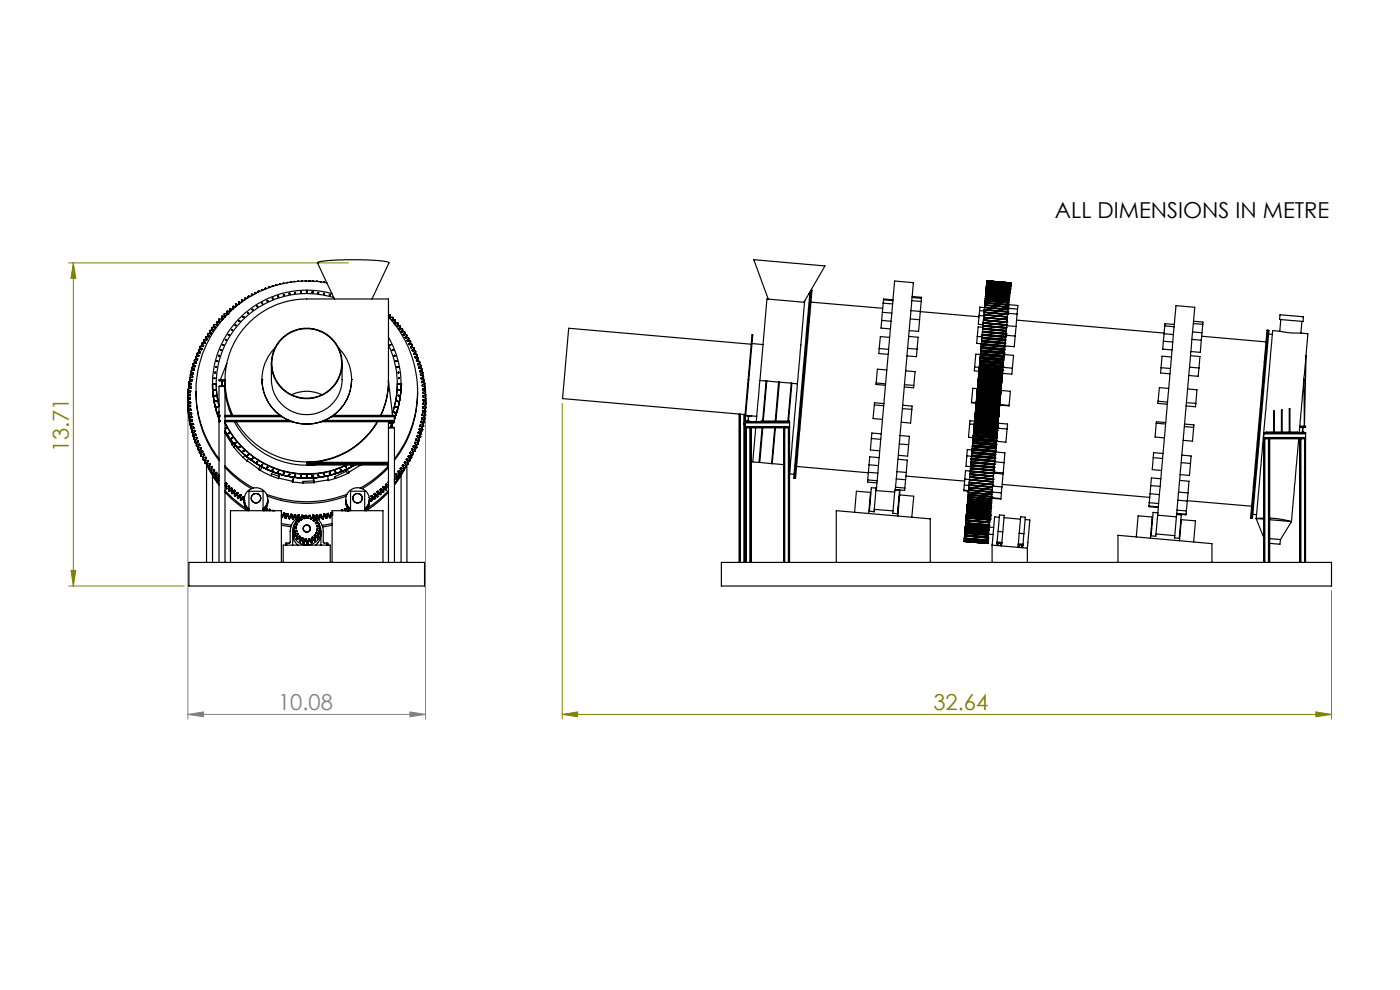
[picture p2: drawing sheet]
<svg xmlns="http://www.w3.org/2000/svg" width="297mm" height="210mm" viewBox="0 0 297 210" stroke-linecap="round" stroke-linejoin="round" font-family="sans-serif">
<defs><g id="words">
<text font-size="4.7" x="223.8" y="46.2">ALL DIMENSIONS IN METRE</text>
<g font-size="4.7" fill="#808000">
<text x="14.6" y="95.9" transform="rotate(-90 14.6 95.9)">13.71</text>
<text x="198" y="150.5">32.64</text>
</g>
<text font-size="4.7" fill="#808080" x="59" y="150.5">10.08</text>
</g></defs>
<path d="M14.6 55.8h59.3M15.6 55.8l.5 3.2h-1zM15.6 55.8v68.5M119.3 85.6v66.9M14.6 124.3h24.5M15.1 121h1l-.5 3.3zM282.5 125.3v27.2M119.3 151.5l3.3-.5v1zM119.3 151.5h163.2M279.2 151l3.3 .5-3.3 .5z" fill="none" stroke="#808000" stroke-width=".21"/>
<path d="M39.9 86.8v65.7M90.3 87.2v65.3M39.9 151.5l3.3-.5v1zM39.9 151.5h50.4M87 151l3.3 .5-3.3 .5z" fill="none" stroke="#808080" stroke-width=".21"/>
<g fill="#808000">
<path d="M119.3 151.5l3.3-.5v1zM279.2 151l3.3 .5-3.3 .5z"/>
<path d="M15.6 55.8l.5 3.2h-1zM15.1 121h1l-.5 3.3z"/>
</g>
<path d="M39.9 151.5l3.3-.5v1zM87 151l3.3 .5-3.3 .5z" fill="#808080"/>
<g fill="none" stroke="#000" stroke-width=".25">
<path d="M60.8 60h.1M60.8 60h.2M61.8 59.8l-.2 .1M61.8 59.8h.1M62.4 59.7h.1M62.4 59.7v.1M62.4 59.7l.2 .1M63.2 59.6h.2M63.2 59.6v.1M63.4 59.6v.1M64 59.6h.1M64.8 59.6h.1"/>
<path d="M65.5 59.6h.2M65.7 59.6h.1M66.3 59.6h.2M67.1 59.7h.2M67.3 55.8h.1M67.3 55.8l.5-.3 1.4-.2 4-.2 6.2 .1 1.9 .2 1.1 .3 .1 .1-3.6 7.6M67.3 55.8l3.6 7.6M67.9 59.8h.2M68.8 59.9h-.1M68.8 59.9h.1M68.9 59.9h.1M69.4 60a23.4 23.4 0 0 0-24.4 10.8 23.4 23.4 0 0 0 1.5 26.5"/>
<path d="M209.3 60v.1M209.3 60h.1M209.3 59.9v.1M209.3 59.9h.1M209.3 59.8v.1M209.3 59.8h.1M209.3 59.7v.1M209.3 59.7h.1M209.3 59.6v.1M209.3 59.6h.1M209.3 60l5 .4M209.3 59.8l5 .5"/>
<path d="M209.3 59.7l5 .5M209.3 59.6l5 .5M209.3 60l5 .5M209.3 59.9l5 .4M209.3 59.8l5 .4M209.4 59.6h.1M209.4 59.6h-.1M209.4 59.6l4.9 .5M209.4 59.6l4.9 .4M214.3 60h.1M40.4 79.5l.5 .3M40.4 80l.1 .1"/>
<path d="M40.4 79.9v.1M40.4 79.5v.5M40.6 78.7l.4 .3M40.6 79.2l.1 .1M40.6 79.2h.1M40.6 78.7v.5M40.7 78h.1M40.7 78l.1 .4M40.8 78l.4 .3M40.8 78.4l.1 .2M40.8 78v.4M40.9 79.8v.2"/>
<path d="M41 79a.23 .23 0 0 1 0 .3 .23 .23 0 0 1-.3 0l-.3 .2M41 77.2l.4 .4M41 77.7l.1 .1M41 77.6v.1M41 77.2v.5M41 79v.3M41.1 78.6h-.4l-.1 .1M41.2 78.5l-.1 .1M41.2 78.3v.2M41.2 76.9l.1 .1M41.2 76.9h.1M41.2 76.5v.4"/>
<path d="M41.3 77.8l-.6 .2M41.4 77.8h-.1M41.4 77.6v.2M41.4 77.6v.1M41.5 75.7v.5M41.5 75.8l.4 .3M41.5 76.2l.1 .1M41.5 75.8v.4M41.7 76.9l-.1 .2h-.5l-.1 .1M41.7 76.8v.1M41.7 76.8v.2M41.8 75l.4 .4"/>
<path d="M41.8 75.5l.1 .1M41.8 75.4v.1M41.8 75v.5M41.9 76.1a.24 .24 0 0 1-.1 .3 .24 .24 0 0 1-.3-.1 .23 .23 0 0 0-.3 .2 .23 .23 0 0 0 .3 .3h.2M41.9 76.1v.1M42.1 74.3l.4 .3M42.1 74.3l.1 .6M42.2 75.4a.22 .22 0 0 1-.1 .2 .22 .22 0 0 1-.3 0h-.2l-.1 .2M42.2 75.4v.1M42.5 73.5h.1M42.4 73.5l.1 .5M42.5 73.6l.3 .4"/>
<path d="M42.5 74v.1M42.5 73.6v.4M42.5 74.6a.26 .26 0 0 1-.1 .3 .26 .26 0 0 1-.3 0l-.3 .1M42.5 74.6v.2M42.5 73.4v.1M42.7 74.2l-.5-.1-.1 .2M42.8 74.2h.1M42.8 74h.1M42.8 72.9l.4 .4M42.8 72.9l.1 .6M42.8 74v.1M42.9 74l-.1 .2"/>
<path d="M43.2 73.3l-.1 .2-.6-.1M43.2 73.3h.1M43.2 73.3v.1M43.2 72.2l.3 .4M43.2 72.6l.1 .2M43.2 72.6h.1M43.2 72.2v.4M43.4 72.8l-.5-.1-.1 .2M43.5 72.8h.1M43.5 72.6l.1 .1M43.5 72.6v.1M43.6 72.7l-.1 .1"/>
<path d="M43.6 71.5l.4 .4M43.6 72l.1 .1M43.6 71.9v.1M43.6 71.5v.5M44 72a.27 .27 0 0 1-.3 .2 .27 .27 0 0 1-.2-.1l-.3 .1M44 71.9v.1M44 70.9l.3 .4M44 70.9l.1-.2 .5 .2M44 71.3l.1 .2M44 71.3h.1M44 70.8v.5M44.3 71.3h.1a.26 .26 0 0 1-.2 .2 .26 .26 0 0 1-.3-.1l-.3 .1"/>
<path d="M44.3 71.3v.1M44.5 70.2l.3 .4M44.5 70.6l.1 .2M44.5 70.6h.1M44.5 70.2v.4M44.8 70.7l-.2 .2M44.8 70.6v.1M44.9 69.6l.4 .4M44.9 69.6l.1-.2 .5 .2M44.9 70l.1 .2M44.9 70h.1M44.9 69.6v.4"/>
<path d="M45.3 70.1a.27 .27 0 0 1-.3 .1 .27 .27 0 0 1-.2-.1h-.2l-.1 .1M45.3 70v.1M45.4 68.9l.3 .5M45.4 68.9l.2-.1 .4 .2M45.4 69.4l.1 .2M45.4 69.3v.1M45.4 68.9v.5M45.5 79h.2zM45.6 78.9v.2zM45.7 69.5l-.2 .1M45.7 69.4v.1M45.8 77.8h.1"/>
<path d="M46 68.3h.1M45.9 68.3l.1 .5M46 68.3l.2 .5M46 68.8v.2M46 68.3v.5M46 76.7h.2M46 76.6l.2 .1M46 76.7h.1M46.2 68.9l-.2 .1M46.2 68.8v.1M46.4 75.5h.1M46.5 67.7l.2 .5"/>
<path d="M46.5 68.2l.1 .2M46.5 68.1v.1M46.5 67.7v.5M46.5 67.7h.1M46.5 67.7l.6 .1 .2-.1M46.7 68.3l-.1 .1-.4-.2-.2 .1M46.7 68.2v.1M46.8 74.3h.1M47 67.2l.3 .4M47 67.1v.1M47 67.1h.2l.4 .2 .2-.1M47 67.2l.1 .6"/>
<path d="M47.3 73.2h.1M47.3 67.6v.1M47.6 66.6l.2 .5M47.6 67.1l.1 .2M47.6 67.1h.1M47.6 66.6v.5M47.7 66.5l-.1 .1M47.7 66.5h.1M47.7 66.5l.5 .2v-.2M47.8 67.1h.1M47.8 67.1v.1M47.8 72.1h.2"/>
<path d="M47.8 72.1h.1M48.1 77.1l-1.4 3.5M48.2 66.1l.2 .5M48.2 66.1l.1-.1 .4 .2M48.2 66.5h.1M48.2 66.1v.4M48.4 66.6h.1M48.5 71h.1M48.8 65.5l.1 .5M48.8 65.5l.1-.1 .4 .3M48.8 66v.1M48.8 66h.1"/>
<path d="M48.8 65.5v.5M49.1 70h.1M49.2 69.9l.1 .1zM49.4 65l.1 .5M49.4 65h.1M49.4 65l.5 .2M49.4 65v.6M49.9 69h.2M49.9 69v.1M49.9 69l.2 .1M50 64.6l.1 .4M50 65h.1"/>
<path d="M50 64.6v.4M50.1 64.5l-.1 .1M50.1 64.5h.1M50.1 64.5l.4 .2M50.7 64.1v.4M50.7 64.1h.1M50.7 68.1h.2zM50.7 68.1h.1M50.7 68.1h.2M50.7 64v.1M50.7 64h.1M50.8 64l.3 .2"/>
<path d="M51.3 63.7v.4M51.6 67.3h.1M51.7 63.8l-.1-.1a.18 .18 0 0 0-.3-.1 .18 .18 0 0 0 0 .3l.1 .1M52 63.2v.4M52 63.2h.1M52 63.3v.3M52.1 63.2h-.1M52.1 63.2h.1M52.1 63.2l.3 .1M52.5 66.4l.2 .1zM52.5 66.4l.2 .1h-.2M52.5 66.4v.1"/>
<path d="M52.6 62.9v.2M52.7 62.9v.2M52.7 62.8v.1M52.7 62.8l.3 .1M53.4 62.4h.1M53.4 62.4l-.1 .3v-.1M53.5 65.6l.1 .1zM53.5 62.4l.2 .1M53.5 65.6v.1M53.5 65.6l.1 .1M54.4 62.2a.2 .2 0 0 0-.3-.2 .21 .21 0 0 0-.1 .4v-.1M54.5 65h.1"/>
<path d="M54.8 61.7v.2M54.8 61.7h.1M54.9 61.7l.2 .1M55.6 64.3l.1 .1M55.8 61.5l-.3-.1v.3M56.5 61.2l-.2-.1-.1 .2M56.7 63.8h.1zM56.7 63.8h.1M57.3 61l-.2-.2-.1 .3M57.6 77.1v3.6a7.5 7.5 0 0 0 7.6 7.2 7.5 7.5 0 0 0 7.4-7.4v-3.4M57.8 63.2l.1 .2zM57.8 63.3l.1 .1h-.1"/>
<path d="M57.8 63.3v.1M58 60.7l-.3-.1v.2M58.3 73.8a9.5 9.5 0 0 0 3.2 15.4 9.5 9.5 0 0 0 13.1-8.7M58.7 60.5l-.1-.1-.1 .2M58.9 62.9h.2M59 62.9h-.1M59 62.9h.1M59.5 60.3l-.2-.1-.1 .2M60.2 62.5l.1 .1h-.2M60.2 62.5l-.1 .1M60.3 60.1l-.3 .1M61.3 62.3h.2z"/>
<path d="M61.4 62.3h-.1M62.5 62.1h.2M63.9 61.9l-.1 .1M65 62h.2M65.1 61.9l-.1 .1M65.1 61.9l.1 .1M66.3 61.9v.2zM66.3 61.9l-.1 .1M67.5 62.1h.1M67.6 62.1h-.1M67.6 62.1h.1M68.8 62.3h.1"/>
<path d="M69.9 62.6h.1M70 62.5l-.1 .1M70 62.5v.1M70.4 62.3a19.9 19.9 0 0 0-20.2 5.8 19.9 19.9 0 0 0-3.7 20.7M70.8 63.1a19.2 19.2 0 0 0-24.3 23M71.8 73.8a9.8 9.8 0 0 1 2.8 6.7M82.4 73.2a19 19 0 0 1 .8 14.4M82.4 71.6a19.7 19.7 0 0 1 1.3 17.2M82.4 67.2a23.3 23.3 0 0 1 1.3 30.1M82.6 67.3v.1M82.6 67.4l.1 .1M82.8 73.1l.1 .1z"/>
<path d="M82.8 66.8h-.4M82.8 66.8h.1M82.8 66.8l-.2 .5M82.8 67.3l-.1 .2M82.8 67.3h.1M82.8 66.8v.5M82.9 73.2h-.2M82.9 73.2h.1M83.1 67.9h.1M83.1 67.9l.2 .2M83.2 74.3h.2M83.3 67.3l-.6 .2"/>
<path d="M83.3 67.3h.1M83.3 67.3l.1 .1M83.4 74.3h.1M83.4 67.4l-.3 .5M83.4 67.8l-.1 .3M83.4 67.8h.1M83.4 67.4v.4M83.6 75.5h.2M83.6 68.4v.1M83.6 68.5l.2 .2 .4-.2 .2 .1M83.8 75.5h.1M83.9 68l-.2-.1-.4 .2"/>
<path d="M83.9 68l-.3 .4M83.9 68.4l-.1 .3M83.9 68.4h.1M83.9 68v.4M84 76.7h.1M84.1 76.6l-.1 .1M84.1 76.7h.1M84.1 69v.1M84.1 69.1l.2 .1M84.2 77.8h.2M84.3 77.8h.1zM84.4 77.8h.1"/>
<path d="M84.4 68.6l-.3 .4M84.4 69l-.1 .2M84.4 69h.1M84.4 68.6v.4M84.5 79h.1zM84.6 69.6v.1M84.6 69.7a.24 .24 0 0 0 .2 .2 .24 .24 0 0 0 .3-.2l.3 .1M84.9 69.2l-.1-.1-.5 .1M84.9 69.2l-.3 .4M84.9 69.6l-.1 .2M84.9 69.6h.1M84.9 69.2v.4"/>
<path d="M85.1 70.3h.1M85.1 70.3l.2 .2M85.4 69.8l-.3 .5M85.4 70.3l-.1 .2M85.4 70.3h.1M85.4 69.8v.5M85.5 70.9v.1M85.5 71l.2 .1 .5-.1M85.9 70.4l-.2-.1-.4 .2M85.9 70.4l-.4 .5M85.9 70.9l-.1 .2M85.9 70.9h.1"/>
<path d="M85.9 70.4v.5M86 71.5a.21 .21 0 0 0 .1 .3 .21 .21 0 0 0 .3-.1h.2M86 71.5v.1M86.2 71h.1M86.3 71v.1M86.3 71.1l-.3 .4M86.3 71.6l-.1 .1M86.3 71.5v.1M86.3 71.1v.5M86.4 72.2a.21 .21 0 0 0 .1 .3 .21 .21 0 0 0 .3-.2l.3 .2M86.4 72.2v.1M86.6 71.7h.1"/>
<path d="M86.7 71.7h.1M86.7 71.7l-.3 .5M86.7 72.2l-.1 .2M86.7 72.2h.1M86.7 71.8v.4M86.7 72.9l.2 .2h.6M86.7 72.9v.1M87.1 72.5l-.4 .4M87.1 72.9l-.1 .2M87.1 72.9h.1M87.1 72.5v.4M87.1 73.5l.1 .3 .5-.1 .1 .2"/>
<path d="M87.1 73.5v.2M87.5 74.3a.25 .25 0 0 0 .1 .2 .25 .25 0 0 0 .3-.1l.3 .2M87.5 74.3v.1M87.5 73.1l-.4 .4M87.5 73.6l-.1 .2M87.5 73.6h.1M87.5 73.2v.4M87.8 75h.1M87.8 75v.2h.3a.25 .25 0 0 1 .4 .1 .25 .25 0 0 1-.3 .3l-.1 .1M87.8 75v.1M87.8 73.9l-.3 .4M87.8 74.3l-.1 .2"/>
<path d="M87.8 74.3h.1M87.8 73.9v.4M88.1 75.7a.21 .21 0 0 0 .1 .2 .21 .21 0 0 0 .2 0 .23 .23 0 0 1 .4 .1 .23 .23 0 0 1-.3 .3l-.1 .1M88.1 75.7v.1M88.2 74.6l-.4 .4M88.2 75l-.1 .2M88.2 74.6v.4M88.4 76.4a.22 .22 0 0 0 .1 .3 .22 .22 0 0 0 .3-.1 .22 .22 0 0 1 .3 .2 .22 .22 0 0 1-.3 .2l-.2 .1M88.4 76.4v.1M88.5 75.8l-.1 .1M88.5 75.7v.1M88.5 75.3v.5"/>
<path d="M88.6 77.1a.21 .21 0 0 0 .1 .3 .21 .21 0 0 0 .3 0h.3v.2M88.6 77.1v.2M88.8 76.5l-.1 .1M88.8 76.5h.1M88.8 76.1v.4M88.8 77.9l.1 .2M88.8 77.9v.1M88.9 78.1h.1M88.9 78.1l.6 .1v.1M89 78.6v.2M89 78.8l.7 .2M89 77.2l-.1 .2"/>
<path d="M89 77.2h.1M89 76.8v.4M89.2 79.4a.27 .27 0 0 0 .1 .3 .27 .27 0 0 0 .3-.1l.3 .2M89.2 79.4v.2M89.3 77.6l-.5 .3M89.3 78l-.2 .1M89.3 77.6v.4M89.3 77.5v.5M89.5 78.3l-.5 .3M89.5 78.8l-.1 .1M89.5 78.3v.5M89.7 79l-.5 .4"/>
<path d="M89.7 79.5l-.2 .1M89.7 79.5h.1M89.7 79v.5M89.9 79.8l-.5 .3M89.9 79.8l-.1 .5M159.3 73l-38.7-3.4-1.3 14.7v.3l38.7 3.3v.4M159.5 72.9l2.4 .2M163 63.5l-3.1-8.4 15.1 1.3-4.4 7.7M170.7 64.1l-3.2 36.3v.1l1 .1M170.7 64.1l-8-.7-1.5 17.3M170.7 63.8v.3M171.5 68.3l-2.9 33.1"/>
<path d="M171.5 68.3h.2M171.6 62.3l.2 .1M171.7 68.3l-2.9 33v.2l-.2-.1M171.8 61.9l-3.4 39.3v.2h.2M172 61.6h.1M172 61.6l-3.4 39.8M172 61.6h.3v.1l-.6 6.6M172 61.6l-.5 6.7M172 64.1l15.3 1.3M186.5 73.9l-.1 1.1 2 .2M186.5 73.9l2 .2M187 68l-.1 1.6 2 .2"/>
<path d="M187 68l2 .1M187.2 66.2l-.2 1.8M187.2 66.2l2 .2M187.4 64.3l-.2 1.9M187.4 64.3l2 .2M187.4 63.6v.7M187.4 63.6l2 .2M187.4 63.6v-.2l2 .2M188.1 78.5l-2-.2-.2 2.9M188.7 71.6l-1.9-.2-.3 2.5M192.1 78.7l2 .1-.2 3M192.5 73.9l2.1 .2"/>
<path d="M192.8 71.4l2 .1-.2 2.6M193.1 67.7l2 .1M193.3 65.9l1.9 .2M193.4 63.8l2 .2M193.5 63.1l2 .2M193.5 62.9l2 .2v.2M194.6 74.1l-.2 1.6-2-.2M195.1 67.8l-.2 2.5-2-.2M195.2 66.1l12.5 1.1M195.2 66.1l-.1 1.7M195.4 64l-.2 2.1M195.5 63.3l-.1 .7"/>
<path d="M206.8 77.8l-.1 .9 1 .1M206.8 77.8l1 .1M207.3 71.4l-.1 1.4 1 .1M207.3 71.4l1 .1M207.6 79.8v.1M207.6 79.9v.2M207.6 79.8l5 .4M207.6 79.9l5 .4M207.6 79.8h.1M207.6 79.7v.1M207.6 79.6v.1M207.6 79.4v.2"/>
<path d="M207.6 79.6l5 .5M207.6 79.7l5 .4M207.6 79.6l5 .4M207.6 79.6h.1M207.6 79.4l5 .5M207.6 79.1v.3M207.6 79v.1M207.6 79.4h.1M207.6 79.4l5 .4M207.6 79.1l5 .4M207.6 79l5.1 .5M207.7 78.9l-.1 .1"/>
<path d="M207.7 78.9h.1M207.7 78.8v.1M207.7 78.7v.1M207.7 78.6v.1M207.7 78.9l5 .4M207.7 78.9l5 .5M207.7 78.6l5 .4M207.7 78.8l5 .5M207.7 78.7l5 .4M207.7 78.3v.3M207.7 78.3h.1M207.7 78.2v.1"/>
<path d="M207.7 66.9l-.2 1.9 1.1 .1M207.7 66.9l1 .1M207.7 78.3l5 .5M207.7 78.3l5 .4M207.7 78.2l5 .5M207.8 78.1l-.1 .1M207.8 78.1h.1M207.8 77.9v.2M207.8 77.9h.1M207.8 78.1l4.9 .5M207.8 77.9l4.9 .4M207.8 77.9l4.9 .5"/>
<path d="M207.8 77.6v.3M207.8 77.5v.1M207.8 77.5h.1M207.8 77.6l5 .4M207.8 77.5l5 .5M207.8 77.5l5 .4M207.8 77.4l5 .4M207.8 77.4v.1M207.8 77.4h.1M207.8 77.2v.2M207.8 77.1v.1M207.8 65.9l-.1 1"/>
<path d="M207.8 65.9l1 .1M207.8 77.1l5 .5M207.8 77.2l5 .4M207.9 76.8l-.1 .3M207.9 76.8h.1M207.9 76.7v.1M207.9 76.7h.1M207.9 76.6v.1M207.9 76.6l5 .5M207.9 76.8l4.9 .4M207.9 76.7l4.9 .4M207.9 76.5v.1"/>
<path d="M207.9 76.4v.1M207.9 76.4l5 .4M207.9 76.5l5 .4M207.9 76.1v.3M207.9 76v.1M207.9 75.9v.1M207.9 75.9h.1M207.9 75.9l5 .4M207.9 76.1l5 .4M207.9 76l5 .5M207.9 75.9l5 .5M208 75.7l-.1 .2"/>
<path d="M208 75.7h.1M208 75.7l4.9 .4M208 75.7l4.9 .5M208 75.3v.4M208 75.3h.1M208 75.2v.1M208 75.2h.1M208 75v.2M208 75h.1M208 75.2l5 .4M208 75.2l-1-.1-.2 2.7M208 75.3l5 .5"/>
<path d="M208 75.3l5 .4M208 75.2l5 .5M208 75l5 .4M208 75l5 .5M208 74.6v.4M208 74.6h.1M208 74.6l5 .4M208.1 74.5l-.1 .1M208.1 74.5h.1M208.1 74.4v.1M208.1 74.3v.1M208.1 74.3h.1"/>
<path d="M208.1 74.4l4.9 .5M208.1 74.5l4.9 .4M208.1 74.3l4.9 .4M208.1 73.9v.4M208.1 73.8v.1M208.1 73.8h.1M208.1 73.8l5 .4M208.1 73.9l5 .4M208.1 73.8l5 .5M208.1 73.6v.2M208.1 73.5v.1M208.1 73.5l5 .5"/>
<path d="M208.1 73.6l5 .4M208.2 73.2l-.1 .3M208.2 73.1v.1M208.2 73.1h.1M208.2 73v.1M208.2 72.9v.1M208.2 73l4.9 .5M208.2 73.2l4.9 .4M208.2 73.1l4.9 .5M208.2 73.1l4.9 .4M208.2 72.9l5 .5M208.2 72.9h.1"/>
<path d="M208.2 72.9l5 .4M208.2 72.5v.4M208.2 72.5h.1M208.2 72.4v.1M208.2 72.3v.1M208.2 72.3h.1M208.2 72.2v.1M208.2 72.3l5 .5M208.2 72.5l5 .4M208.2 72.4l5 .4M208.2 72.2l5.1 .4M208.2 72.3l5 .4"/>
<path d="M208.3 71.8l-.1 .4M208.3 71.7v.1M208.3 71.8l5 .4M208.3 71.7l5 .5M208.3 71.7h.1M208.3 71.6v.1M208.3 71.5v.1M208.3 71.7l5 .4M208.3 71.5l5 .5M208.3 71.6l5 .4M208.4 71.1l-.1 .4M208.4 71v.1"/>
<path d="M208.4 71h.1M208.4 71l5 .4M208.4 71.1l4.9 .5M208.4 71l4.9 .5M208.4 70.9v.1M208.4 70.9l5 .4M208.4 70.4v.5M208.4 70.4h.1M208.4 70.3v.1M208.4 70.3h.1M208.4 70.3l5 .5M208.4 70.4l5 .5"/>
<path d="M208.4 70.4l5 .4M208.4 70.3l5 .4M208.5 69.8l-.1 .5M208.5 69.8h.1M208.5 69.7v.1M208.5 69.7l5 .5M208.5 69.8l4.9 .5M208.5 69.8l5 .4M208.5 69.6v.1M208.5 69.4l-1-.1-.2 2.1M208.5 69.6l5 .5M208.5 69.2v.4"/>
<path d="M208.5 69.1v.1M208.5 69.1h.1M208.5 69v.1M208.5 69.1l5 .4M208.5 69.2l5 .4M208.5 69l5 .5M208.6 68.6l-.1 .4M208.6 68.5v.1M208.6 68.6l4.9 .4M208.6 68.5l5 .5M208.6 68.5h.1M208.6 68.4v.1"/>
<path d="M208.6 68.5l5 .4M208.6 68.4l5 .5M208.6 68v.4M208.6 67.9v.1M208.6 67.9h.1M208.6 67.9l5 .4M208.6 68l5 .4M208.6 67.9l5 .5M208.7 67.4l-.1 .5M208.7 67.3v.1M208.7 67.3h.1M208.7 67.3l5 .4"/>
<path d="M208.7 67.4l5 .4M208.7 67.3l5 .5M208.7 66.8v.5M208.7 66.8h.1M208.7 66.7v.1M208.7 66.7h.1M208.7 66.7l5 .5M208.7 66.8l5 .5M208.8 66.3l-.1 .4M208.8 66.2v.1M208.8 66.2h.1M208.8 66.2l4.9 .4"/>
<path d="M208.8 66.3l4.9 .4M208.8 66.2l4.9 .5M208.8 65.8v.4M208.8 65.7v.1M208.8 65.7h.1M208.8 65.7l5 .4M208.8 65.8l5 .4M208.8 65.7l5 .5M208.9 65.3l-.1 .4M208.9 65.2v.1M208.9 65.2h.1M208.9 65.1v.1"/>
<path d="M208.9 65.1l5 .5M208.9 65.3l-1-.2-.1 .8M208.9 65.3l5 .4M208.9 65.2l5 .4M208.9 64.8v.3M208.9 64.7v.1M208.9 64.7h.1M208.9 64.7l5 .4M208.9 64.8l5 .4M209 64.3l-.1 .4M209 64.3h.1M209 64.2v.1"/>
<path d="M209 64.2l4.9 .5M209 64.3l4.9 .4M209 64.2h.1M209 63.8v.4M209 63.8h.1M209 63.8l5 .4M209 63.8l5 .5M209 63.4v.4M209 63.4h.1M209 63.4l5 .4M209.1 63l-.1 .4M209.1 63h.1"/>
<path d="M209.1 62.9v.1M209.1 62.9h.1M209.1 62.9l5 .5M209.1 63l4.9 .5M209.1 63l4.9 .4M209.1 62.9l4.9 .5M209.1 62.6v.3M209.1 62.5v.1M209.1 62.5h.1M209.1 62.5l5 .5M209.1 62.6l5 .5M209.1 62.3v.2"/>
<path d="M209.1 62.2v.1M209.1 62.2h.1M209.1 62.2l5 .4M209.1 62.3l5 .4M209.2 61.9l-.1 .3M209.2 61.9h.1M209.2 61.8h.1M209.2 61.8l4.9 .5M209.2 61.9l4.9 .5M209.2 61.8v.1M209.2 61.6v.2M209.2 61.6h.1"/>
<path d="M209.2 61.5h.1M209.2 61.3v.2M209.2 61.3h.1M209.2 61.5l5 .5M209.2 61.3l5 .4M209.2 61.5v.1M209.2 61.6l5 .4M209.2 61.2v.1M209.2 61.2h.1M209.2 61v.2M209.2 61h.1M209.2 61l5 .4"/>
<path d="M209.3 60.8l-.1 .2M209.3 60.7v.1M209.3 60.7h.1M209.3 60.5v.2M209.3 60.5h.1M209.3 60.7l4.9 .5M209.3 60.5l5 .4M209.3 60.8l4.9 .4M209.3 60.5l4.9 .5M209.3 60.4v.1M209.3 60.3v.1M209.3 60.3h.1"/>
<path d="M209.3 60.2v.1M209.3 60.1h.1M209.3 60.3l5 .4M209.3 60.1l5 .5M209.3 60.4l5 .4M209.3 60.2l5 .4M209.3 60.1v.1M212.6 79.5v.3M212.6 79.9v.1M212.6 79.8v.1M212.7 79.5h-.1M212.7 79.4v.1"/>
<path d="M212.7 79.3v.1M212.7 79.3h.1M212.7 79.1v.2M212.7 78.8v.2M212.7 78.7v.1M212.7 79v.1M212.7 78.7h.1M212.7 78.6v.1M212.7 78.6h.1M212.7 78.4v.2M212.7 78.3v.1M212.8 78l-.1 .3"/>
<path d="M212.8 78h.1M212.8 77.9v.1M212.8 77.9l2 .2M212.8 77.8v.1M212.8 77.8h.1M212.8 77.6v.2M212.8 77.6h.1M212.8 77.2v.4M212.8 77.2h.1M212.8 77.1v.1M212.8 77.1h.1M212.9 77.1h-.1"/>
<path d="M212.9 76.9v.2M212.9 76.8v.1M212.9 76.5v.3M212.9 76.5h.1M212.9 76.4v.1M212.9 76.4h.1M212.9 76.3v.1M212.9 76.2v.1M212.9 76.1v.1M213 75.8l-.1 .3M213 75.7v.1M213 75.7h.1"/>
<path d="M213 75.6v.1M213 75.6h.1M213 75.5v.1M213 75.4v.1M213 75.2l2 .2-.2 2.7M213 75v.4M213 75h.1M213 74.9v.1M213 74.9h.1M213 74.7v.2M213 74.7h.1M213.1 74.3l-.1 .4"/>
<path d="M213.1 74.3h.1M213.1 74.2v.1M213.1 74.2h.1M213.1 74v.2M213.1 74h.1M213.1 73.6v.4M213.1 73.6h.1M213.1 73.5v.1M213.1 73.5h.1M213.2 73.4l-.1 .1M213.2 73.3v.1M213.2 72.9v.4"/>
<path d="M213.2 72.9h.1M213.2 72.8v.1M213.2 72.8h.1M213.2 72.7v.1M213.3 72.6l-.1 .1M213.3 72.2v.4M213.3 72.2h.1M213.3 72.1v.1M213.3 72.1h.1M213.3 72v.1M213.3 72h.1M213.3 71.6v.4"/>
<path d="M213.3 71.5v.1M213.3 71.5h.1M213.4 71.4l-.1 .1M213.4 71.4h.1M213.4 71.3v.1M213.4 71.1l2 .2M213.4 70.9v.4M213.4 70.8v.1M213.4 70.8h.1M213.4 70.7v.1M213.4 70.3v.4M213.5 70.2l-.1 .1"/>
<path d="M213.5 70.2h.1M213.5 70.1v.1M213.5 70.1h.1M213.5 69.6v.5M213.5 69.5v.1M213.5 69.5h.1M213.5 69v.5M213.5 69.1l2 .1M213.6 69h-.1M213.6 68.9v.1M213.6 68.9h.1M213.6 68.4v.5"/>
<path d="M213.6 68.4h.1M213.6 68.3v.1M213.6 68.3h.1M213.7 67.8l-.1 .5M213.7 67.8h.1M213.7 67.7v.1M213.7 67.3v.4M213.7 67.2v.1M213.7 67.2h.1M213.7 66.7v.5M213.7 66.7h.1M213.7 66.6v.1"/>
<path d="M213.7 66.6h.1M213.8 66.2l-.1 .4M213.8 66.5l2 .1M213.8 66.2h.1M213.8 66.1v.1M213.8 66.1h.1M213.9 65.7l-.1 .4M213.9 65.6v.1M213.9 65.6h.1M213.9 65.4l2 .2M213.9 65.2v.4M213.9 65.1v.1"/>
<path d="M213.9 65.1h.1M213.9 64.7v.4M213.9 64.7h.1M213.9 64.6l2 .2v.8M214 64.3l-.1 .4M214 64.2v.1M214 64.2h.1M214 63.8v.4M214 63.8h.1M214 63.5v.3M214 63.4v.1M214 63.4h.1"/>
<path d="M214.1 63.4h-.1M214.1 63.1v.3M214.1 63v.1M214.1 63h.1M214.1 62.7v.3M214.1 62.6v.1M214.1 62.6h.1M214.1 62.4v.2M214.1 62.3v.1M214.1 62.3h.1M214.2 62l-.1 .3M214.2 62h.1"/>
<path d="M214.2 61.7v.3M214.2 61.7h.1M214.2 61.4v.3M214.2 61.4h.1M214.2 61.2v.2M214.2 61.2h.1M214.2 61v.2M214.2 61h.1M214.3 60.9h.1M214.3 60.8v.1M214.3 60.7v.1M214.3 60.7h.1"/>
<path d="M214.3 60.6v.1M214.3 60.6h.1M214.3 60.5v.1M214.3 60.4v.1M214.3 60.4h.1M214.3 60.3v.1M214.3 60.3h.1M214.3 60.2v.1M214.3 60.2h.1M214.3 60.1v.1M214.3 60.1h.1M214.3 60v.1"/>
<path d="M214.8 78.1l-.1 1.3-2-.2M215.4 71.3l-.2 2.2-2-.1M215.5 69.2l-.1 2.1M215.7 67.9l31.2 2.8M215.8 66.6l-.3 2.6M215.9 65.6l-.1 1M246.3 78l-.1 1.1 2 .2M246.3 78l2 .2M246.8 72.4l-.1 1.7 1.9 .1M246.8 72.4l2 .2M246.9 70.8l-.1 1.6M246.9 70.8l2 .2"/>
<path d="M247.1 69.1l-.2 1.7M247.1 69.1l2 .2M248.5 75.7l-2-.1-.2 2.4M249.1 68.8l-2-.1v.4M252.3 77.9l2.1 .2M252.6 75.5l2 .1-.2 2.5M252.9 72l1.9 .2M253 70.4l2 .2M253.2 68.6l2 .2M253.2 68.1l2 .2v.5M254.4 78.1l-.2 1.7-2-.2M254.8 72.2l-.2 2.5-2-.1"/>
<path d="M254.9 71.3l13.7 1.2M255 70.6l-.2 1.6M255.2 68.8l-.2 1.8M268.2 76.8l-2.9 33.1h.2M268.2 76.8h.2M268.4 76.8l-2.9 33.1M269 70.1l-.6 6.7M269 70.1h-.2l-.6 6.7M269 70.1h.2l-3.3 38.3-.2 1.5h-.2M269 70.1l-3.5 39.8M269.1 70.9h.8M271.5 70.3l-1.5-.2-3.5 39.9"/>
<path d="M271.5 70.3l2.3 .3 2.2 .1M271.5 66.8l5 .4-.1 1-4.9-.4zM271.7 67.8l-.2 2.5M276 70.7l1.5 .1v.2l-1.9 20.8M276.2 68.2l-.2 2.5M277.1 75.4l-.4 15-.1-10M39.8 85.7l.1 .1M39.8 84.9l.1 .1M39.8 84.2h.1M39.8 86.1l.1 .1M39.8 86.1h.1M39.8 85.4l.1 .1"/>
<path d="M39.8 85.3v.1M39.8 84.2l.1 .5M39.8 84.9v.5M39.8 85.7v.4M39.9 85.8l.5 .2M39.9 85.8h.1M39.9 85l.5 .2M39.9 84.2l.5 .2M39.9 86.2l.2 .2M39.9 86.2h.1M39.9 85.5l.1 .1M39.9 84.7l.1 .1"/>
<path d="M39.9 83.9l.1 .1M39.9 83.8v.1M39.9 83.4v.5M39.9 84.2v.5M39.9 85v.5M39.9 85.8v.4M39.9 86.5v.1M39.9 82.6h.1M39.9 87h.1M39.9 86.9v.1M39.9 86.9h.1M39.9 82.6v.5"/>
<path d="M39.9 86.5v.5M39.9 86.6l.5 .1M39.9 82.6l.5 .3M39.9 82.5v.1M39.9 82.5h.1M39.9 87l.2 .1M39.9 83.1l.2 .1M39.9 86.6v.4M40 87.3v.1M40 87.3h.1M40 87.2v.1M40 87.7v.1"/>
<path d="M40 87.3v.5M40 87.4l.5 .1M40 81.8l.5 .3M40 87.8l.2 .1M40 82.3l.1 .1M40 82.3h.1M40 81.8v.5M40 88l.1 .2M40 88.5l.1 .1M40 88.5h.1M40 88v.5M40.1 88.2l.5 .1"/>
<path d="M40.1 88.6l.2 .1M40.1 88.2v.4M40.1 81.1l.5 .2M40.1 81.5l.2 .1M40.1 81.5h.1M40.1 81.1v.4M40.2 88.9h.1M40.2 89.4h.1M40.2 89.3v.1M40.2 89.3h.1M40.2 88.8v.6M40.2 89h.5"/>
<path d="M40.2 80.3h.1M40.2 89.4l.3 .1M40.2 80.3l.1 .4M40.3 80.3l.4 .3M40.3 80.7l.1 .1M40.3 80.3v.4M40.3 89.6l.1 .1M40.3 90.1l.1 .1M40.3 90.1h.1M40.3 89.6v.5M40.4 89.7l.5 .1M40.4 86h.1"/>
<path d="M40.4 85.5l-.6 .2M40.4 85.2h.1M40.4 84.7l-.6 .2M40.4 84.4v.3M40.4 83.9l-.6 .3M40.4 83.6v.3M40.4 90.2h.2M40.4 85.2v.3M40.4 86v.2M40.4 89.7v.5M40.4 86.2l-.5 .3M40.4 85.4v.1"/>
<path d="M40.4 85.2v.2M40.4 83.1l-.2 .1a.25 .25 0 0 0-.3 .3 .25 .25 0 0 0 .4 .1h.1M40.4 85.4h.1M40.4 86.7l.1 .1M40.4 82.9v.2M40.4 86.7v.3M40.5 86.8v.2M40.5 90.8v.1M40.5 90.8h.1M40.5 90.4v.4M40.5 90.5h.5M40.5 87.5l.1 .1"/>
<path d="M40.5 87l-.5 .2M40.5 82.1a.37 .37 0 0 1-.5 .4h-.1M40.5 82.1v.3M40.5 87h.1M40.5 87.5v.3M40.5 90.5v.4M40.5 87.8l-.5 .2M40.5 90.9l.3 .1M40.6 87.7l-.1 .1M40.6 87.6v.1M40.6 81.3a.2 .2 0 0 1 0 .3 .2 .2 0 0 1-.3 0l-.3 .2M40.6 87.7h.1"/>
<path d="M40.6 81.3v.3M40.6 87.6v.2M40.6 88.3l.1 .2M40.6 88.3v.3M40.7 91.1v.2M40.7 88.5l-.5 .4M40.7 91.7h.1M40.7 91.6v.1M40.7 88.5h.1M40.7 91.1v.6M40.7 91.3h.5M40.7 89l.1 .1"/>
<path d="M40.7 80.8l-.6 .1v.2M40.7 80.6v.2M40.7 91.7h.3M40.7 89v.3M40.7 91.3v.4M40.8 89.3l-.5 .3M40.8 89.1v.1M40.8 89.1v.2M40.8 89.2v.1M40.9 80l-.6 .1-.1 .2M40.9 91.9v.1M40.9 91.9h.1"/>
<path d="M40.9 89.8h.1M40.9 92.4v.1M40.9 92.3v.1M40.9 92.3h.1M40.9 89.8v.3M40.9 91.9v.5M40.9 92h.6M40.9 89.8l.1 .2M40.9 92.5h.3M40.9 92v.5M41 90l-.5 .3v.2M41 90h.1"/>
<path d="M41 90.5l.1 .1M41 90.5v.4M41.1 90.8l-.4 .3M41.1 90.6v.2M41.1 92.7h.1M41.1 92.6v.1M41.1 90.8h.1M41.1 93.2h.1M41.1 93.1v.1M41.1 92.7v.5M41.2 92.8h.5M41.2 93.2l.3 .1"/>
<path d="M41.2 91.3h.1M41.2 91.3v.3M41.3 91.6l-.4 .3M41.3 91.3v.2M41.3 91.3v.3M41.3 91.5v.1M41.3 91.5h.1M41.4 93.4v.1M41.4 93.4h.1M41.4 93.9h.1M41.4 93.8v.1M41.4 93.4v.5"/>
<path d="M41.4 93.5h.1M41.4 93.9l.1 .1M41.4 93.5v.4M41.5 93.5h.5M41.5 92v.1M41.5 94h.3M41.5 92v.3M41.5 93.5v.5M41.5 92.1l.1 .1M41.5 92.1v.2M41.6 92.2l-.5 .4M41.6 92.2v.1"/>
<path d="M41.6 83a23.1 23.1 0 0 0 4.9 14.7M41.7 94.1v.2M41.7 94.1h.1M41.7 94.6v.1M41.7 94.1v.6M41.7 92.8h.1M41.7 94.7h.1M41.7 92.8v.3M41.7 94.7h.4M41.7 94.3v.4M41.8 92.8v.2M41.8 92.8v.3"/>
<path d="M41.8 93.1l-.4 .3M41.8 93v.1M41.8 93h.1M42 94.9l.1 .1M42 93.5l.1 .2M42 95.3v.1M42 95.3h.1M42 93.5v.3M42 94.9v.5M42 95.4h.1M42.1 95.4h.3M42.1 95v.4"/>
<path d="M42.1 93.8l-.4 .3M42.1 93.7v.1M42.3 94.2v.1M42.3 94.2l-.6 .1M42.3 94.2v.3M42.3 95.6l.1 .1M42.3 95.6h.1M42.3 96.1h.1M42.3 95.6v.5M42.3 94.3l.1 .1M42.3 94.3v.2M42.4 96.1h.4"/>
<path d="M42.4 95.7v.4M42.4 94.4l-.4 .5M42.4 94.4v.1M42.6 94.9v.1M42.6 94.9l-.5 .1M42.6 94.9v.4M42.6 95l.1 .1M42.6 95v.2M42.7 96.3v.1M42.7 96.3v.5M42.7 96.4h.1M42.7 96.8h.1"/>
<path d="M42.7 96.4v.4M42.7 95.1l-.4 .5M42.7 95.1v.1M42.9 95.6l.1 .1M42.9 95.6l-.5 .1M42.9 95.6v.4M43 95.7v.1M43 95.7v.2M43 97l.1 .1M43 95.9l-.3 .4M43 95.8v.1M43 97.4l.1 .1"/>
<path d="M43 97.4h.1M43 97l.1 .5M43.1 96.8v.1M43.1 97.5h.1M43.1 97.1v.4M43.1 96.8h-.4M43.3 96.3h.1M43.3 96.3l-.6 .1M43.3 96.3v.4M43.3 96.3l.1 .2M43.3 96.3v.3M43.4 97.5v.2"/>
<path d="M43.4 96.5l-.4 .5M43.4 96.5h.1M43.4 97.7l.1 .1M43.4 98.1l.1 .1M43.4 98.1h.1M43.4 97.7l.1 .5M43.5 98.2h.1M43.5 97.5h.1M43.5 97.5h-.4M43.5 97.8v.4M43.6 98.2l.3 .4M43.6 97h.1"/>
<path d="M43.6 97l-.5 .1M43.6 97v.4M43.7 97l.1 .2M43.7 97v.3M43.8 97.2l-.4 .5M43.8 97.2h.1M43.8 98.2l.1 .1M43.8 98.6v20.7M43.9 98.3l.1 .2M43.9 98.3h.1M43.9 98.8v.1M43.9 98.3v.6"/>
<path d="M43.9 98.9h.1M44 98.9l1.3 2.3 1.2 1.7M44 98.1l-.5 .1M44 98.5v.4M44 97.7h.1M44 97.7l-.5 .1M44 97.7v.3M44.1 97.7l.1 .2M44.1 97.7v.3M44.1 98.9l.2 .3M44.2 97.9l-.3 .4M44.2 97.9h.1"/>
<path d="M44.3 99.4h.1M44.3 99v.4M44.3 99v.1M44.3 99.4v.1M44.3 99.1h.1M44.3 99.5h.1M44.3 99.1v.4M44.4 98.8l-.4 .1M44.4 99.1v.4M44.4 98.3h.1M44.4 98.3l-.4 .2M44.4 98.3v.4"/>
<path d="M44.5 99.5l.3 .5M44.5 98.3l.1 .2M44.5 98.3v.3M44.6 98.6l-.3 .4M44.6 98.5v.1M44.6 98.5h.1M44.8 99.6v.1M44.8 99.6v.6M44.8 99.7v.5M44.8 99.4l-.4 .1M44.9 98.9v.1M44.9 98.9l-.5 .2"/>
<path d="M44.9 98.9v.5M44.9 99l.1 .1M44.9 99v.3M45 99.2l-.2 .4M45 99.1v.1M45.1 81.5h.1M45.1 81.5l.3 3.6 1.1 3.7M45.1 81.5l.3 3.4 .4 2.1 .7 1.8M45.1 81.5a19.4 19.4 0 0 0 1.4 7.3M45.3 99.6h.1M45.3 99.6l-.5 .1M45.3 99.6v.4l-.5 .2"/>
<path d="M45.4 99.6l.1 .1M45.4 99.6v.3M45.4 80.2l.2 .1zM45.4 82.7h.2zM45.4 81.4l.1 .1zM45.4 80.2h.2zM45.4 80.3h.2M45.5 99.8l-.3 .5M45.5 99.7v.1M45.5 83.9l.2 .1zM45.6 82.7h.1M45.6 83.9v.1"/>
<path d="M45.6 83.9h.1M45.8 85.2h.1M45.9 81.4l.1 2.1 .5 2.7M46 86.4h.2M46.4 87.5l.1-.1zM46.5 87.4v.2M46.5 80.7l.6 .2v.9l-.6 .2M46.5 89.4h.1M46.5 89.5h.1M46.5 89.3v.1M46.5 88.1h.1M46.5 88.1v.1"/>
<path d="M46.5 89.2v.1M46.5 88.3v.1M46.5 89.3h.1M46.5 88.2h.1M46.5 88.3h.1M46.5 89.2h.1M46.5 88.4h.1M46.5 82v37.3M46.5 82h1.2M46.5 80.7h1.2M47.7 80.7a17.1 17.1 0 0 0 1.4 7.4M47.7 89.6a19.2 19.2 0 0 0 25.8 9"/>
<path d="M47.7 89.7a19.3 19.3 0 0 0 26 8.9M47.7 91.4a20.1 20.1 0 0 0 27.7 7.2M47.7 91.4l1.4 2.1 1 1.2M47.7 91.4l2.4 3.3M47.7 98.8l3.1 2.8 2.9 1.9M47.7 99.2l3.1 2.8 2.5 1.7M47.7 80.7l-.6 .2v.9l.6 .2M47.7 82v37.3M47.7 80.6h-1.2v.1M47.7 89.4h14M47.7 89.5h14.4M47.7 88.1h11.7"/>
<path d="M47.7 91.8l1.5 2.5M47.7 89.3h14M47.7 89.3h13.9M47.7 88.2h11.8M47.7 88.3h12M47.7 89.2h13.6M47.7 88.4h12.2M47.8 90.9h.2M47.9 91.6l-.2 .1M47.9 90.9h-.1M48 90.9h-.2M48 90.9h.1"/>
<path d="M48.5 91.9h.1l-.1 .1zM48.5 92h.1M48.6 91.9l-.2 .1h.2M48.6 91.9v.1M49.1 92.9h.2M49.1 93h.2M49.2 94.3v.2M49.3 92.9h-.2M49.3 92.9h.1M49.3 94.4l1.6 2 1.5 1.4M49.6 94.1l-.4 .2M49.7 89.5a17.4 17.4 0 0 0 17.3 9.1"/>
<path d="M49.9 93.9h.2M50 94.6l-.4 .2M50.1 94.7h.1M50.1 94.7a20.1 20.1 0 0 0 25.3 3.9M50.1 89.5a17.3 17.3 0 0 0 29.9 0M50.7 94.9h.2M50.8 94.8l-.1 .1M50.9 94.9h.1M51.6 95.7h.1M51.7 95.7h-.1M51.7 95.7h.1M52 96.6l-.4 .4"/>
<path d="M52.4 97.7l2.5 1.8M52.4 97.7v.2M52.5 96.5h.2M52.6 96.5h-.1M52.6 96.5h.1M52.8 97.2l-.4 .5M53.5 97.3h.1M53.6 97.2l-.1 .1M53.6 97.2v.1M54.5 97.9l.1 .1zM54.5 98h.1M54.9 99.5v.2"/>
<path d="M54.9 99.6l1.4 .8 2.8 1.1M55.3 98.9l-.4 .6M55.6 80.5h.1M55.6 80.5a9.5 9.5 0 0 0 9.5 9.4 9.5 9.5 0 0 0 9.5-9.4M55.6 98.6h.1M55.6 99.1l-.4 .7M55.7 98.6h-.1M55.7 98.6h.1M56.7 99.2h.1M56.8 99.1l-.1 .1M56.8 99.1v.1M57.8 99.7h.1"/>
<path d="M57.9 99.6l-.1 .1M57.9 99.6v.1M61.9 83.7l.7-.3a7.2 7.2 0 0 1 5.7 .3M65.1 98.1h.1M65.1 98.3h.1M65.1 98.6h17.3M65.1 98.1h17.3M65.1 98.3h17.3M67.8 98.1l-2.7 .2M67.8 98.3l-2.7 .3M68.1 89.5h15.6M68.5 89.3l15.2 .1h-15.3"/>
<path d="M68.6 89.3h15.1M68.9 89.2h14.8M70.3 88.4h13.4M70.5 88.3h13.2M70.7 88.2h13M70.7 88.1l13 .1M72.2 99.7h.2M72.2 99.6v.1M72.2 99.6l.2 .1M73.3 99.7l.4 .7M73.3 99.2h.2M73.4 99.1l-.1 .1"/>
<path d="M73.4 99.1l.1 .1M73.4 99.1v.1M73.5 100l-2.5 1.1M73.6 99.5l.4 .7M74.4 98.6h.2M74.4 98.6h.1M74.6 80.5h.1M74.6 98.6h.1M76.6 98.8v-.2l-2.6 1.6M76.8 98.6l-.2 .1M80.1 89.5l-1 1.5-2.2 2.5-1.4 1.2-1.9 1.2-1.9 .9-1.9 .7-2.7 .5-2 .1M82.4 80.7a16.5 16.5 0 0 1-1.6 7.4l.5-1.1 .8-2.6 .3-3.6"/>
<path d="M82.4 80.8v-17.4h-17.3a17.3 17.3 0 0 0-15.7 24.7M82.4 98.8l-2.5 2.4-3.5 2.3M82.4 99.2l-2.5 2.3-3.1 2.1M82.4 80.8l.9 7.3M82.5 89.5l.5 .1v1l-.6 .1h1.3M82.5 89.5l-.1 29.8M82.5 89.5l-.1 .1M82.5 89.5l-.1 .2M82.7 89.8h.1M82.7 89.8h.2zM82.7 89.8h.2M82.8 89.7v.2z"/>
<path d="M83 90.3l-.1 .3zM83 90.3l-.1 .3M83.1 90.5l.6 .2M83.3 89.7h.1M83.4 89.6l-.3 .6M83.4 89.6l-.3 .6zM83.4 89.6h.1M83.4 89.5l-.3 1M83.6 87.5h.1M83.6 87.5h.2zM83.7 89.2v.1M83.7 88.3v.1"/>
<path d="M83.7 89.5l-.6 .1v.9M83.7 88.2v.1M83.7 88.4v.8M83.7 89.3v.2M83.7 90.7v28.6M83.7 88.8h.1M84 86.4h.1M84.2 85.2h.1M84.2 85.2h.2M84.3 81.4l-.3 3.6-.8 2.7M84.3 85.1l.1 .1zM84.5 83.9l.1 .1z"/>
<path d="M84.5 99.9l-.1 .1M84.5 99.9v.3M84.6 82.7h.1M84.6 80.2h.1zM84.6 80.3h.1M84.6 83.9v.1M84.6 81.5h.1M84.6 99.8l.5 .2M84.6 99.8l-.1 .1M84.6 99.8v.5l.5 .1M84.9 99.4h.1M84.9 99.4l.3 .5"/>
<path d="M85 99.2h.1M85 99.2l-.1 .2M85 99.2v.3M85.1 81.5h.1M85.1 81.5l-.3 3.1-1.1 4.2M85.1 81.5l-.3 3.3-.3 1.6-.8 2.4M85.1 81.5a19.6 19.6 0 0 1-1.4 7.3M85.1 99.2l.5 .2M85.1 99.7l.5 .1M85.1 99.2v.4M85.2 99.9h.1M85.2 99.9l-.1 .1"/>
<path d="M85.2 99.9v.5M85.3 98.8l.4 .5M85.3 98.8h.1M85.4 98.6h.1M85.4 98.6l-.1 .2M85.4 98.6v.3M85.5 99.8l-.3 .5M85.5 98.6l.5 .1M85.5 98.6v.4M85.6 99.4h.1M85.6 99.8h.1M85.6 99.1l.4 .1"/>
<path d="M85.6 99.4v.4M85.7 99.3l-.1 .1M85.7 99.7l-.1 .1M85.7 99.7h.1M85.7 99.3v.4M85.8 98.1v.1M85.8 98.2l.3 .4M85.9 98h.1M85.9 98l-.1 .1M85.9 98v.2M85.9 99.2l-.2 .3M85.9 98l.6 .1"/>
<path d="M85.9 98v.3M86 98.4l.5 .1M86 99.2l-1.3 2.3-1 1.4M86 98.7v.5M86.1 98.7h-.1M86.1 99.1l-.1 .1M86.1 98.7v.4M86.1 98.6v.1M86.1 99.1h.1M86.1 98.6v.5M86.2 97.5l.3 .5M86.2 97.5h.1"/>
<path d="M86.2 98.5l-.1 .2M86.3 97.3h.1M86.3 97.3l-.1 .2M86.3 97.3v.3M86.3 98.6v20.7M86.4 98.5l-.3 .5M86.4 97.3l.5 .1M86.4 97.3v.3M86.4 97.7l.5 .1M86.5 98.5h.1M86.5 98.1v.4M86.5 98v.1"/>
<path d="M86.5 98v.5M86.5 98h.1M86.5 98.4v.1M86.5 98.4h.1M86.5 98v.4M86.5 97.8v.1M86.6 96.8l.4 .5M86.6 96.8h.1M86.7 96.6h.1M86.7 96.6l-.1 .2M86.7 97.8l-.2 .3M86.7 96.6v.3"/>
<path d="M86.7 96.6l.5 .1M86.7 96.6v.4M86.9 97.1h.3M86.9 97.4h.1M86.9 97.8h.1M86.9 97.4v.4M87 97.1l-.1 .1M87 96.1l.3 .5M87 97.3h.1M87 97.3l-.1 .1M87 97.7l-.1 .1M87 97.7h.1"/>
<path d="M87 96.1v.1M87 97.3v.4M87 95.9v.2M87 95.9v.3M87.1 95.9l.5 .1M87.1 95.9h-.1M87.1 95.9v.4M87.2 96.4h.4M87.2 96.7v.4M87.3 97.1h-.1M87.3 95.4v.1M87.3 95.5l.4 .4"/>
<path d="M87.3 96.6l-.1 .1M87.3 96.6v.5M87.4 95.2h.1M87.4 95.2l-.1 .2M87.4 95.2v.3M87.5 95.2l.5 .1M87.5 95.2v.4M87.6 95.7h.4M87.6 94.7l.4 .4M87.6 96h.1M87.6 94.7h.1M87.6 96v.4"/>
<path d="M87.7 96.4h-.1M87.7 96v.4M87.7 94.6l-.1 .1M87.7 95.9v.1M87.7 95.9v.5M87.7 94.6v.2M87.8 94.5l.5 .1M87.8 94.5l-.1 .1M87.8 94.5v.4M87.9 94l.4 .4M87.9 95h.4M87.9 94h.1"/>
<path d="M88 95.3v.4M88 93.8l-.1 .2M88 95.1v.2M88 95.7h.1M88 93.8l.1 .3M88.1 93.8h.5M88 93.8h.1M88.1 95.6l-.1 .1M88.1 95.2l-.1 .5M88.2 93.4l.5 .3M88.3 93.1l-.1 .3M88.3 93.1v.3"/>
<path d="M88.3 94.6v.4M88.3 93.1h.6M88.3 93.1h.1M88.3 95h.1M88.4 94.5h.1M88.4 94.5l-.1 .1M88.4 94.9l-.1 .1M88.4 94.9h.1M88.4 94.4l-.1 .6M88.5 92.6l.4 .4M88.5 92.6h.1M88.6 83a23.3 23.3 0 0 1-4.9 14.7"/>
<path d="M88.6 92.3h.5M88.6 92.3l-.1 .3M88.6 94.3h-.3M88.6 94.3h.1M88.6 92.3v.4M88.6 93.8v.5M88.6 93.8h.1M88.7 93.7h.1M88.7 93.7l-.1 .1M88.7 94.2l-.1 .1M88.7 94.1v.1M88.7 93.7v.5"/>
<path d="M88.7 91.8l.1 .1M88.7 91.8v.1M88.8 91.6l-.1 .2M88.8 91.9l.4 .3M88.8 91.6v.3M88.8 91.6h.1M88.9 93.1h.1M88.9 93.5h-.4M88.9 93.5h.1M88.9 93.1v.4M88.9 91.1h.1M88.9 93v.1"/>
<path d="M88.9 93.4v.1M88.9 93.4h.1M88.9 93v.4M89 90.9l-.1 .2M89 91.1l.4 .4M89 90.9v.2M89 90.9h.1M89 90.9v.3M89.1 90.3v.1M89.1 92.8h-.3M89.1 92.3v.5M89.1 90.2v.1"/>
<path d="M89.1 90.4l.4 .1 .1 .3M89.1 92.3h.1M89.1 92.7v.1M89.1 90.2v.2M89.1 92.3v.4M89.2 92.2l-.1 .1M89.2 92.7h-.1M89.2 92.7h.1M89.2 92.2v.5M89.2 90.1l-.1 .1M89.2 90.1v.3M89.3 89.6h.1"/>
<path d="M89.3 89.4v.2M89.3 89.6l.5 .3M89.4 89.4h-.1M89.4 91.6h.1M89.4 91.6h-.6M89.4 92l-.4 .1M89.4 92h.1M89.4 89.4v.3M89.4 91.6v.4M89.4 80.1v.3M89.4 91.5v.1M89.4 91.9v.1"/>
<path d="M89.4 91.9h.1M89.4 91.5v.4M89.4 80.4l.6 .1M89.4 88.8l.1 .1M89.4 88.8h.1M89.5 88.6l-.1 .2M89.5 88.9l.4 .2M89.5 88.6v.3M89.5 80.9v.2M89.5 81.2h.1M89.5 88.6h.1M89.5 80.9v.3"/>
<path d="M89.5 81.2h.5l.1 .2M89.5 88l.1 .1M89.5 90.8l-.5 .1M89.5 91.3h-.2M89.5 88v.1M89.5 90.8v.5M89.6 87.9l-.1 .1M89.6 88.1l.5 .3M89.6 90.8h-.1M89.6 91.2l-.1 .1M89.6 87.9v.2M89.6 90.8v.4"/>
<path d="M89.6 81.7v.2M89.6 87.8v.1M89.6 91.1v.1M89.6 91.1h.1M89.6 87.8v.3M89.6 90.7v.4M89.6 81.9l.6 .3M89.6 87.1v.2M89.6 87.3l.6 .3M89.6 87.3h.1M89.7 82.4v.3M89.7 82.7l.4 .1 .2 .2"/>
<path d="M89.7 86.6h.1M89.7 87.1h-.1M89.7 86.5h.1M89.7 87.1v.2M89.7 83.2a.3 .3 0 0 0 .1 .3 .3 .3 0 0 0 .3 .1l.2 .1M89.7 84.8v.2M89.7 85h.1M89.7 85.6v.2M89.7 85.8h.1M89.7 86.3v.2M89.7 86.6l.5 .2M89.7 90l-.5 .1"/>
<path d="M89.7 90v.5h-.2M89.7 83.2v.3M89.7 86.3v.3M89.8 84a.25 .25 0 0 0 0 .3 .25 .25 0 0 0 .3 0l.2 .1M89.8 85.5l-.1 .1M89.8 85.8l.5 .2M89.8 89.9l-.1 .1M89.8 90.4h-.1M89.8 90.4h.1M89.8 84v.2M89.8 85.5v.3M89.8 89.9v.5"/>
<path d="M89.8 84.7l-.1 .1M89.8 85l.5 .3M89.8 80.3l-.1 .1M89.9 80.3h.1M89.8 84.7v.3M89.9 89.3l-.5 .1M89.9 89.7l-.3 .1M89.9 89.3v.4M89.9 89.1v.1M89.9 89.2v.1M89.9 89.7h.1M89.9 89.6v.1"/>
<path d="M89.9 89.6h.1M89.9 89.2v.5M90 80.5h.1M90 80.5v.1M90 80.6l-.5 .3M90 81.1l-.1 .1M90 80.6v.5M90 80.6h.1M90.1 88.4l-.1 .1-.5 .1M90.1 88.4l-.1 .5-.2 .1M90.1 88.8l-.1 .1M90.1 88.8h.1"/>
<path d="M90.1 81.4l-.5 .3M90.1 81.9l-.1 .1M90.1 81.8v.1M90.1 81.4v.5M90.1 88.2l-.2 .1M90.2 82.2l-.5 .2M90.2 87.6l-.6 .2M90.2 88l-.1 .2M90.2 88h.1M90.2 82.6l-.2 .2M90.2 82.2v.4M90.2 87.6l-.1 .6"/>
<path d="M90.2 82.2h.1M90.2 87l-.5 .1M90.2 87.4h-.2M90.2 87v.4M90.2 86.8v.2M90.2 87.3v.1M90.2 87.3h.1M90.2 83.4l-.1 .1M90.2 86.8v.5M90.3 83l-.6 .2M90.3 83.8l-.5 .2M90.3 86h.1"/>
<path d="M90.3 86v.1M90.3 86.1h.1M90.3 86.1l-.6 .2M90.3 86.6l-.2 .1M90.3 86.5v.1M90.3 86.5h.1M90.3 84.2l-.2 .1M90.3 83.4h-.1M90.3 83l-.1 .4M90.3 83.8v.4M90.3 86v.6M90.3 83.7v.1"/>
<path d="M90.3 84.4h.1M90.3 84.4v.1M90.3 84.5l-.5 .2M90.3 85.3l-.1 .1-.4 .1M90.3 85.8l-.2 .1M90.3 85.7v.1M90.3 85.7h.1M90.3 85l-.2 .1M90.3 85h.1M90.3 83.7v.5M90.3 84.5v.5M90.3 85.3v.5"/>
<path d="M156.8 87.8v31.5M156.9 87.8v31.5M157 87.9v31.4M157.1 87.9v31.4M157.8 87.9v31.4M157.9 87.9v1.2M157.9 89.9v29.4M158 89.9v29.4M158.1 89.5l1.6-18.4-.2-.1-1.6 18.9h.1M158.1 89.5l-.1 .4M158.1 89.4l.6-.2 .6 .3zM158.1 90.7h9.4z"/>
<path d="M158.1 89.5h.1M158.1 90.5v.1M158.1 89.6v.1M158.1 89.5h9.4M158.1 89.5v.1M158.1 89.7v.8M158.1 90.6v28.7M158.1 89.6h9.4M158.1 90.6h9.4M158.1 90.5h9.4M158.1 89.7h9.4M158.2 90.7v28.6"/>
<path d="M158.3 90.7v28.6M159.1 90.7v28.6M159.2 90.7v28.6M159.3 90.7v28.6M159.5 88.2l-1.3-.1 .6 .3-.1 .8M159.5 88.2l-.7 .2-.1 .8M159.5 88.2l1 .1M160.3 90.7l-.6 7.3 1.3 .1M161 98.1h.2M161.2 98.1l2.5 .2M161.2 80.7l-.8 8.8M161.2 80.7l1.3 .1"/>
<path d="M161.5 89.5v-.2h6v.2M161.7 90.7l-.7 7.4M161.8 90.7l-.6 7.4M162.5 80.8l-.7 8.5M162.5 80.8h.2M162.7 80.8l-.8 8.5M162.7 80.8l2.5 .3M163.7 98.3h.1M163.8 98.3l2.5 .3M164.4 90.7l-.7 7.6M164.5 90.7l-.7 7.6M165.2 81.1h.1"/>
<path d="M165.2 81.1l-.7 8.2M165.3 81.1l-.7 8.2M165.3 81.1l2.6 .2M166.3 90.7v28.6M166.4 90.7v28.6M166.5 90.7v28.6M167.3 90.7v28.6M167.4 90.7v28.6M167.5 89.5h.1M167.5 90.5v.1M167.5 89.6v.1M167.5 98.7h.2"/>
<path d="M167.5 89.5v.1M167.5 89.7v.8M167.5 90.6v28.7M167.9 81.3h.1M167.9 81.3l-.8 8M168 81.3l-.7 8M168 81.3l1.2 .1M169 98.9l15.2 1.4M184.4 98.6l-.2 1.6M184.4 98.6l2 .2M184.9 93l-.3 2.5 2 .1M184.9 93l1.9 .2"/>
<path d="M185.5 85.9l2 .2M185.5 85.9l-.3 2.9 2 .2M185.9 81.2l-.1 .4 2.1 .1M185.9 81.2l2 .2M186.5 97.1l-2-.2-.1 1.7M186.9 92l-1.9-.1-.1 1.1M187.5 85.6l-2-.2v.5M190.5 97.4l2 .2-.2 2.6M190.8 94.2l2 .1M190.9 92.4l2 .2-.1 1.7M191.4 86.7l2 .1M191.5 86l2 .1-.1 .7"/>
<path d="M191.9 81.6l2 .2M192.8 94.3l-.3 2.5-1.9-.2M193.4 86.8l-.2 2.9-2-.1M193.9 81.8l-.1 .5-2-.2M205.1 96.7l1 .1M205.7 89.9l-.2 2.8 .9 .1M205.7 89.9l1 .1M205.8 99.9h.1M205.8 99.9v.1M205.8 99.9l-1-.1-.1 1.8M205.8 99.9l5 .5M205.9 99.2v.1"/>
<path d="M205.9 99.3v.1M205.9 99.4h.1M205.9 99.4l-.1 .5M205.9 99.3l5 .4M205.9 99.2l5 .5M205.9 99.4l5 .4M205.9 99.4l5 .5M205.9 98.8v.4M205.9 98.8h.1M205.9 98.8l5 .5M205.9 98.8l5 .4M206 98.6h.1"/>
<path d="M206 98.6v.1M206 98.7h.1M206 98.7l-.1 .1M206 98.7l4.9 .5M206 98.6l4.9 .5M206 98.6l4.9 .4M206 98h.1M206 98v.1M206 98.1h.1M206 98.2v.4M206 98.1v.1M206 98.1l5 .4"/>
<path d="M206 98l5 .4M206 98l5 .5M206 98.2l5 .4M206 98.1l5 .5M206.1 97.3h.1M206.1 97.3v.1M206.1 97.4h.1M206.1 97.5l-.1 .5M206.1 97.4v.1M206.1 97.5h.1M206.1 97.4l4.9 .4M206.1 97.3l4.9 .4"/>
<path d="M206.1 97.5l4.9 .5M206.1 97.5l4.9 .4M206.1 96.9v.4M206.1 96.8v.1M206.1 85.3l1 .2M206.1 85.3l1 .1M206.1 96.9l5 .4M206.1 96.8l5 .4M206.1 96.6v.1M206.1 96.5v.1M206.1 96.7h.1M206.1 96.7v.1"/>
<path d="M206.1 96.7l5 .4M206.1 96.6l5 .4M206.1 96.5l5 .5M206.2 96h.1M206.2 96.2l-.1 .3M206.2 96v.1M206.2 96.1v.1M206.2 96l4.9 .4M206.2 96l5 .4M206.2 96.2l4.9 .4M206.2 96.1l4.9 .4M206.2 95.9v.1"/>
<path d="M206.2 95.8v.1M206.2 95.9l5 .4M206.2 95.8l5 .5M206.2 95.2v.1M206.2 95.1v.1M206.2 95.3h.1M206.2 95.5v.3M206.2 95.3v.1M206.2 95.4v.1M206.2 95.3l5 .4M206.2 95.5l-1-.2-.3 3.6 1 .1M206.2 95.2l5 .4"/>
<path d="M206.2 95.1l5 .5M206.2 95.5l5 .4M206.2 95.4l5 .4M206.3 94.8l-.1 .3M206.3 94.7v.1M206.3 94.8l5 .4M206.3 94.7l5 .5M206.3 94.5h.1M206.3 94.4v.1M206.3 94.5v.1M206.3 94.6h.1M206.3 94.6v.1"/>
<path d="M206.3 94.6l5 .4M206.3 94.5l5 .5M206.3 94.5l5 .4M206.3 94.4l5 .5M206.3 94.1v.3M206.3 94v.1M206.3 94.1l5 .4M206.3 94l5 .4M206.4 93.7v.1M206.4 93.7h.1M206.4 93.8h.1M206.4 93.8l-.1 .2"/>
<path d="M206.4 93.8l4.9 .5M206.4 93.7l4.9 .5M206.4 93.7l4.9 .4M206.4 93.4v.3M206.4 93.1v.2M206.4 93.3v.1M206.4 93.1l5 .4M206.4 93.4l5 .4M206.4 93.3l5 .4M206.4 93v.1M206.4 92.9v.1M206.4 93.1h.1"/>
<path d="M206.4 93l5 .4M206.4 92.9l5 .5M206.5 92.3h.1M206.5 92.3v.1M206.5 92.6l-.1 .3M206.5 92.4v.2M206.5 92.6h.1M206.5 92.4l5 .4M206.5 92.3l5 .5M206.5 92.6l5 .5M206.5 92.6l5 .4M206.5 92.2v.1"/>
<path d="M206.5 92.2h.1M206.5 91.9v.3M206.5 92.2l5 .5M206.5 91.9l5 .4M206.6 91.6h.1M206.6 91.6v.2M206.6 91.8l-.1 .1M206.6 91.6l4.9 .5M206.6 91.6l5 .4M206.6 91.6l4.9 .4M206.6 91.8l4.9 .5M206.6 91.4v.2"/>
<path d="M206.6 91.1v.3M206.6 91.1h.1M206.6 91.4l5 .5M206.6 91.1l5 .5M206.6 91.1l5 .4M206.6 90.7v.1M206.6 90.8h.1M206.6 90.8v.1M206.6 90.9h.1M206.6 90.9v.2M206.6 90.9l5 .4M206.6 90.8l5 .4"/>
<path d="M206.6 90.7l5 .4M206.6 90.8l5 .5M206.7 90.7h-.1M206.7 90.4v.3M206.7 90.3v.1M206.7 90.7l4.9 .4M206.7 90.4l4.9 .4M206.7 90.3l5 .5M206.7 89.9v.1M206.7 89.9h.1M206.7 90v.1M206.7 90.1h.1"/>
<path d="M206.7 90.1v.1M206.7 90.2v.1M206.7 90.1l5 .5M206.7 90l5 .4M206.7 89.9l5 .5M206.7 89.9l5 .4M206.7 90.1l5 .4M206.7 90.2l5 .4M206.7 89.6v.3M206.7 89.6h.1M206.7 89.6l5 .5M206.7 89.6l5 .4"/>
<path d="M206.8 89.2h.1M206.8 89.1v.1M206.8 89.2v.1M206.8 89.3v.1M206.8 89.4l-.1 .2M206.8 89.4h.1M206.8 89.4l4.9 .4M206.8 89.4l-1-.2-.1 .7M206.8 89.2l4.9 .5M206.8 89.1l5 .5M206.8 88.9v.2M206.8 88.8v.1"/>
<path d="M206.8 88.9l5 .4M206.8 88.8l5 .4M206.8 88.4v.1M206.8 88.4h.1M206.8 88.5h.1M206.8 88.5v.1M206.8 88.6v.2M206.8 88.6h.1M206.8 88.6l5 .5M206.8 88.5l5 .4M206.8 88.4l5 .4M206.9 88.1l-.1 .3"/>
<path d="M206.9 87.9v.1M206.9 88v.1M206.9 88.1l4.9 .4M206.9 87.9l5 .4M206.9 88l4.9 .5M206.9 87.6v.1M206.9 87.6h.1M206.9 87.7h.1M206.9 87.7v.1M206.9 87.8v.1M206.9 87.8l5 .5M206.9 87.7l5 .4"/>
<path d="M206.9 87.6l5 .4M206.9 87.7l5 .5M206.9 87.3v.3M206.9 87.1v.2M206.9 87.1h.1M206.9 87.3h.1M206.9 87.1l5 .4M206.9 87.3l5 .5M206.9 87.1l5 .5M206.9 87.3l5 .4M207 86.8v.1M207 86.9v.1"/>
<path d="M207 87l-.1 .1M207 86.9l4.9 .5M207 86.8l4.9 .5M207 86.6v.2M207 86.4v.1M207 86.3v.1M207 86.5v.1M207 86.3l5 .4M207 86.6l5 .4M207 86.4l5 .4M207 86.5l5 .5M207 86v.1"/>
<path d="M207 86.1h.1M207 86h.1M207 86.1v.2M207 86.1l5 .5M207 86l5 .5M207.1 85.8l-.1 .2M207.1 85.6v.2M207.1 85.5v.1M207.1 85.8h.1M207.1 85.5l5 .5M207.1 85.8l5 .4M207.1 85.6l5 .4"/>
<path d="M207.1 85.3h.1M207.1 85.3v.2M207.1 85.2v.1M207.1 85.3l5 .5M207.1 85.3l5 .4M207.1 85.2l5 .4M207.2 85l-.1 .2M207.2 84.8v.2M207.2 84.7v.1M207.2 85h.1M207.2 84.7l4.9 .5M207.2 85l4.9 .5"/>
<path d="M207.2 84.8l4.9 .4M207.2 85l4.9 .4M207.2 84.4v.1M207.2 84.5v.1M207.2 84.4h.1M207.2 84.6v.1M207.2 84.3v.1M207.2 84.5l5 .5M207.2 84.4l5 .5M207.2 84.6l5 .4M207.2 84.4l5 .4M207.2 84.3l5 .4"/>
<path d="M207.2 84v.2M207.2 84h.1M207.2 84.2v.1M207.2 84l5 .4M207.2 84.2l5 .4M207.3 83.6v.1M207.3 83.7v.1M207.3 83.8l-.1 .2M207.3 83.5v.1M207.3 83.4v.1M207.3 83.7l4.9 .5M207.3 83.6l4.9 .5"/>
<path d="M207.3 83.8l4.9 .4M207.3 83.5l5 .4M207.3 83.4l5 .5M207.3 83.2v.2M207.3 83.2l5 .5M207.3 82.9v.1M207.3 83h.1M207.3 82.8v.1M207.3 83v.2M207.3 82.7v.1M207.3 82.6v.1M207.3 82.7l5 .4"/>
<path d="M207.3 83l5 .4M207.3 82.9l5 .4M207.3 82.8l5 .5M207.3 82.6l5 .5M207.4 82.5l-.1 .1M207.4 82.4v.1M207.4 82.4h-1l-.3 2.9M207.4 82.4l4.9 .5M207.4 82.5l4.9 .4M207.4 82.1v.1M207.4 82.2h.1M207.4 82.2v.2"/>
<path d="M207.4 82v.1M207.4 81.9v.1M207.4 81.9h.1M207.4 81.9l5 .5M207.4 82.2l5 .4M207.4 82.1l5 .4M207.4 82l5 .5M207.4 81.9l5 .4M207.4 81.4v.3M207.4 81.7v.2M207.4 81.7h.1M207.4 81.4l5 .5"/>
<path d="M207.4 81.7l5 .4M207.4 81.7l5 .5M207.5 81.3v.1M207.5 81.4h-.1M207.5 81.2v.1M207.5 81.1v.1M207.5 81.2l4.9 .4M207.5 81.4l4.9 .4M207.5 81.3l4.9 .4M207.5 80.6h.1M207.5 80.6v.3M207.5 81v.1"/>
<path d="M207.5 80.9v.1M207.5 80.6l5 .4M207.5 80.6l5 .5M207.5 80.9l5 .4M207.5 81l5 .4M207.5 80.5v.1M207.5 80.5h.1M207.5 80.4v.1M207.5 80.4h.1M207.5 80.4l5 .4M207.5 80.5l5 .5M207.6 80.2l-.1 .2"/>
<path d="M207.6 80.1v.1M207.6 80.1l4.9 .5M207.6 80.2l4.9 .4M210.9 99.7h.1M210.9 99.7v.1M210.9 99.8h.1M210.9 99.9l-.1 .4M210.9 99.8v.1M210.9 99.3v.4M210.9 99v.1M210.9 99.1v.1M210.9 99.2h.1"/>
<path d="M210.9 99.2v.1M211 98.5h.1M211 98.6l-.1 .4M211 98.5v.1M211 98.6h.1M211 98.4v.1M211 97.7h.1M211 97.7v.1M211 97.8h.1M211 98v.4M211 97.8v.1M211 97.9v.1"/>
<path d="M211 98l2 .1M211.1 97.3l-.1 .4M211.1 97v.1M211.1 97h.1M211.1 97.1h.1M211.1 97.1v.1M211.1 97.2v.1M211.1 96.4h.1M211.1 96.6v.4M211.1 96.4v.1M211.1 96.5v.1M211.2 96.3v.1"/>
<path d="M211.2 96.3h.1M211.2 96.4h-.1M211.2 95.7h.1M211.2 95.9v.4M211.2 95.7v.1M211.2 95.8v.1M211.2 95.9l2 .2-.2 2M211.2 95.6v.1M211.2 95.6h.1M211.3 94.9v.1M211.3 94.9h.1M211.3 95h.1"/>
<path d="M211.3 95.2l-.1 .4M211.3 95v.2M211.3 95.2h.1M211.3 94.5v.4M211.3 94.4v.1M211.3 94.2v.1M211.3 94.1v.1M211.3 94.3h.1M211.3 94.3v.1M211.4 93.8l-.1 .3M211.4 93.7v.1M211.4 93.4v.1"/>
<path d="M211.4 93.4h.1M211.4 93.5h.1M211.4 93.5v.2M211.5 93.1l-.1 .3M211.5 92.8v.2M211.5 93v.1M211.5 92.7h.1M211.5 92.6v.1M211.5 92.8h.1M211.5 92.7v.1M211.5 92v.1M211.5 92.3v.3"/>
<path d="M211.5 92.1h.1M211.5 92.1v.2M211.5 92.3h.1M211.6 91.9v.1M211.6 91.9h.1M211.6 92h-.1M211.6 91.2v.1M211.6 91.3h.1M211.6 91.6v.3M211.6 91.3v.2M211.6 91.5v.1M211.6 91.1v.1"/>
<path d="M211.6 91.1h.1M211.6 90.8v.3M211.6 90.8l2 .2M211.7 90.4h.1M211.7 90.5v.1M211.7 90.6h.1M211.7 90.6v.2M211.7 90.8h-.1M211.7 90.4v.1M211.7 90.3v.1M211.7 90.1v.2M211.7 90v.1"/>
<path d="M211.7 89.7v.1M211.7 89.8v.2M211.7 89.8h.1M211.7 89.8l2 .1-.1 1.1M211.7 89.7h.1M211.8 89.6l-.1 .1M211.8 89.3v.3M211.8 89.2v.1M211.8 88.8v.1M211.8 88.8h.1M211.8 88.9v.1M211.8 89.1v.1"/>
<path d="M211.8 89v.1M211.8 88.9h.1M211.8 88.5v.3M211.8 88.5h.1M211.9 88v.1M211.9 88h.1M211.9 88.1v.1M211.9 88.2v.1M211.9 88.3l-.1 .2M211.9 88.3h.1M211.9 87.8v.2M211.9 87.7v.1"/>
<path d="M211.9 87.3h.1M211.9 87.2v.1M211.9 87.3v.1M211.9 87.4v.1M211.9 87.6v.1M211.9 87.5v.1M212 87l-.1 .2M212 86.8v.2M212 87h.1M212 86.5v.1M212 86.6h.1M212 86.4v.1"/>
<path d="M212 86.6v.1M212 86.7v.1M212.1 86.2l-.1 .2M212.1 86v.2M212.1 86h.1M212.1 86.2h.1M212.1 85.7v.1M212.1 85.6v.1M212.1 85.8v.2M212.1 85.8l2 .2M212.1 85.9l2 .1M212.1 85.5v.1"/>
<path d="M212.1 85.2v.2M212.1 85.2h.1M212.1 85.4v.1M212.2 84.9v.1M212.2 85h.1M212.2 84.8v.1M212.2 85l-.1 .2M212.2 84.7v.1M212.2 84.4v.2M212.2 84.4h.1M212.2 84.6v.1M212.2 84.1v.1"/>
<path d="M212.2 84.2h.1M212.2 84.2v.2M212.3 83.9l-.1 .2M212.3 83.7v.2M212.3 83.9h.1M212.3 83.3v.1M212.3 83.4h.1M212.3 83.3h.1M212.3 83.4v.3M212.3 83.1v.2M212.3 82.9v.2M212.3 83.1h.1"/>
<path d="M212.3 82.9h.1M212.3 82.8l2 .2-.2 3M212.4 82.5v.1M212.4 82.6h.1M212.4 82.6l-.1 .3M212.4 82.5h.1M212.4 82.4v.1M212.4 82.3v.1M212.4 82.2v.1M212.4 82.1v.1M212.4 81.7v.1M212.4 81.8v.1"/>
<path d="M212.4 81.9v.2M212.4 81.6v.1M212.4 81.6h.1M212.5 81.4l-.1 .2M212.5 81.3v.1M212.5 81h.1M212.5 81v.1M212.5 81.1v.2M212.5 80.9v.1M212.5 80.8v.1M212.5 80.8h.1M212.5 80.6v.2"/>
<path d="M212.5 80.6h.1M212.6 80.2h.1M212.6 80.2v.1M212.6 80.3l-.1 .3M212.6 80.1v.1M212.6 80.1h.1M212.6 80v.1M213 98.1l-.2 2.2-2-.2M213.6 91l-.2 2.8-2-.2M244.7 97.1l1.9 .2M244.7 97.1l-.3 2.5 2 .2M245.3 89.8l2 .1"/>
<path d="M245.3 89.8l-.3 2.9 2 .2M245.7 85.1l-.1 .5 2 .2M245.7 85.1l2 .2M246.7 96.2l-2-.2v1.1M247.3 89.6l-2-.1v.3M247.9 82.4l-1.9-.2-.3 2.9M250.6 98.1l2 .2M250.7 96.5l2 .2-.1 1.6M251.2 90.5l2 .2M251.3 89.9l2 .2-.1 .6M251.7 85.4l2 .2M252 82.5l1.9 .2-.2 2.9"/>
<path d="M252.6 98.3l-.3 2.6-1.9-.2M253.2 90.7l-.2 2.9-2-.2M253.7 85.6l-.1 .7-2-.2M268.1 93l8.9 .1zM268.1 92.8v.1M268.1 91.9v.1M268.1 91.9h8.9M268.1 91.9h.1M268.1 92v.8M268.1 92.9v26.4M268.1 92.9h8.9M268.1 92.8h8.9"/>
<path d="M268.1 92h8.9M268.1 93.1v26.2M268.2 93.1v26.2M268.3 93.1v26.2M268.6 91.8v-.2h6.6v.2M269.1 93.1v26.2M269.2 93.1v26.2M269.3 93.1v26.2M270.2 91.6v-4.4h.1v4.4M271.9 91.6v-4.6h.1v4.6M273.5 91.6v-4.9h.1v4.9M275.5 93.1l-1.5 17.6"/>
<path d="M275.7 90.5h.1M275.7 90.5l.6 .2v.9l-.6 .2M275.7 90.4h1.3v.1M275.7 90.5h1.3M275.7 93.1v26.2M275.8 93.1v26.2M276 93.1v26.2M276.8 93.1v26.2M276.9 93.1v26.2M277 90.5l-.6 .3v.8l.6 .2M277 91.8l-8.9 .1M277 91.8v.1"/>
<path d="M277 92.8v.1M277 91.9v.1M277 91.9h.1M277 92v.8M277 92.9l-.1 26.4M40.1 119.3h50v5h-50zM44.9 100.2l1.6 2.3M45.1 100.9v18.4M45.2 100.3l.1 .1M45.2 100.7l.1 .1M45.2 100.7h.1M45.2 100.3v.4"/>
<path d="M45.3 100.4h.1M45.3 100.8h.1M45.3 100.4v.4M45.7 100.9h.1M45.7 100.9l.1 .5M45.8 100.9v.1M45.8 100.9v.5M45.8 101.4h.1M45.8 100.2h.1M45.8 100.2l-.5 .2M45.8 100.6l-.5 .2M45.8 100.6h.1"/>
<path d="M45.8 100.2v.4M45.8 101v.4M45.9 100.2l.1 .2M45.9 100.2v.3M46 100.4l-.3 .5M46 100.4h.1M46.2 101.5l.1 .1M46.2 101.9l.1 .1M46.2 101.9h.1M46.2 101.5v.4M46.3 101.6h.1M46.3 100.8h.1"/>
<path d="M46.3 100.8l-.5 .2M46.3 102h.1M46.3 101.2l-.5 .2M46.3 100.8v.4M46.3 101.6v.4M46.3 101.2h.1M46.4 101.6h.1M46.4 101.6v.4M46.4 100.8l.1 .1M46.4 100.8v.3M46.5 101l-.3 .5M46.5 102h-.1"/>
<path d="M47.7 104.4l2 1.9 2.7 2M47.7 104l1.5 1.5 3 2.3M47.9 103.1v.1M47.9 102.5h.1M47.9 102.5l-.2 .1M47.9 103.1v.5M47.9 102.9l-.2 .1M47.9 102.5v.4M47.9 103.2h.1M47.9 103.6l.1 .1M47.9 103.2v.4M48 103.2h.1"/>
<path d="M48 102.5l.1 .1M48 103.7h.1M48 102.5l-.1 .4M48 103.2v.5M48.1 102.6l-.2 .5M48.1 102.6h.1M48.1 102.6v.1M48.5 103.7l.1 .1M48.5 103.7h.1M48.5 103h.1M48.5 103l-.5 .2M48.5 104.1l.1 .1"/>
<path d="M48.5 104.1h.1M48.5 103.4l-.5 .3M48.5 103.4h.1M48.5 103v.4M48.5 103.7v.4M48.5 103l.2 .1M48.6 103.8h.1M48.6 104.2h.1M48.6 103.8v.4M48.7 103.1l-.2 .6M48.7 103.1v.1M48.9 119.3v-11h10.8v11"/>
<path d="M49.1 103.5h.1M49.1 103.5l-.5 .3M49.1 104l-.5 .2M49.1 104h.1M49.1 103.5v.5M49.1 104.2h.1M49.1 104.2l.1 .5M49.1 104.2l.1 .1M49.1 103.5l.2 .1M49.2 104.7h.1M49.2 104.3v.4M49.3 103.7l-.2 .5"/>
<path d="M49.3 103.6v.1M49.7 104h.1M49.7 104l-.5 .3M49.7 104.4l-.5 .3M49.7 104v.4M49.7 104.7l.1 .1M49.7 104l.2 .1M49.7 105.2h.1M49.7 105.1v.1M49.7 104.4h.1M49.7 104.7v.5M49.8 104.8h.1"/>
<path d="M49.8 105.2h.1M49.8 104.8v.4M49.9 104.1l-.2 .6M49.9 104.1v.1M50.3 104.9l-.5 .3M50.3 104.9h.1M50.3 104.4l.2 .2M50.3 104.4l-.5 .4M50.3 104.4v.5M50.4 105.2h.1M50.4 105.6h.1M50.4 105.2v.4"/>
<path d="M50.4 105.6l.1 .1M50.5 105.2v.5M50.5 104.6l-.1 .6M50.5 104.6h.1M50.5 104.6v.1M50.9 104.9l-.4 .3M50.9 105.4l-.4 .3M50.9 105.4h.1M50.9 104.9v.5M51 104.9l.2 .1M51 104.9h-.1M51 105.4h.1"/>
<path d="M51 104.9v.5M51 105.6h.1M51 105.6v.5M51 105.6l.1 .1M51 106.1h.1M51.1 105.7h.1M51.1 106.1h.1M51.1 105.7v.4M51.2 105l-.2 .6M51.2 105v.1M51.6 105.4l-.4 .3M51.6 105.8l-.4 .3"/>
<path d="M51.6 105.8h.1M51.6 105.4v.4M51.6 105.3l.2 .1M51.6 105.3v.1M51.6 105.3v.5M51.7 106.5h.1M51.7 106.4v.1M51.7 106v.5M51.7 106.1h.1M51.7 106.1v.4M51.8 106l.2 1.1 .8 .9M51.8 106.5l.2 1 .6 .8"/>
<path d="M51.8 106.1h.1M51.8 105.4l-.1 .7M51.8 106.5h.1M51.8 105.4v.1M51.8 106.1v.4M51.8 106.2l.2 1.2 .7 .9M52.8 107.9l-.4-.3-.5-.9-.1-.8 .1-.7 .3-.6 .5-.6 .6-.3 .8-.2 .9 .1 .6 .2 .7 .6 .4 .7 .1 .6-.1 .9-.3 .8-.6 .5M52.8 108.3v-4.1h3v4.1M56.1 108.2v.1M56.4 107.9l-.2 .2M56.4 108.2v.1M56.4 108.2h.1"/>
<path d="M56.4 107.8v.4M56.4 107.8h.1M56.5 107.8h.2M56.5 108.2l.1 .1M56.5 107.8v.4M56.5 104.8a23.8 23.8 0 0 0 17.1 0M56.7 107.8v.5l-.1-.1M56.7 107.8v.2M56.7 105.2a23.4 23.4 0 0 0 16.7 0M56.8 106l-.3 1.2-.7 .8M56.8 106.4l-.2 1-.6 .9M56.8 106.2v.7l-.3 .7-.6 .7"/>
<path d="M57.1 108h.1M57.1 108l-.1 .3M57.1 108v.3M57.2 108l.2 .1M57.2 108v.3M57.4 108.1v.2zM57.5 100.9l.1-.4 1.6 .6M57.9 108.3h.2M57.9 108.3h.1M58.1 108.3h.1M58.9 100l.2 .1zM59.1 101.4l2.9 .7"/>
<path d="M59.1 101.4v.2M59.3 100.6l-.2 .8M59.7 111.4l2 .4M59.7 111l2.1 .4M59.7 109.2v.1M59.7 109.7h.1M59.7 109.3h.1M59.7 109.3v.4M59.8 109.3h.1M59.8 109.7v.1M59.8 109.3v.4M59.8 109.3v.5"/>
<path d="M59.9 109.7l-.1 .1M59.9 109.3v.4M60.1 119.3v-3.7h10v3.7M60.1 100.4h.2M60.1 108.9l-.2 .4M60.1 109.3l-.2 .4M60.1 108.9v.4M60.2 108.8l.2 .1M60.2 108.8l-.1 .1M60.2 109.3h.2M60.2 109.3h-.1M60.2 108.8v.5"/>
<path d="M60.2 100.3l-.1 .1M60.2 100.3l.1 .1M60.4 108.9l.1 .5M60.4 108.9l.1 1M60.4 109.3h.1M60.5 109.4l.1 .1M60.5 109.4v.5M60.5 109.9h.1M60.6 109.9h.1M60.6 109.5v.4M60.8 115.2h-.2v.4M60.8 115.2v.4"/>
<path d="M60.9 109l-.3 .5M60.9 109.5l-.3 .4M60.9 109v.5M61 109h.1M61 109h-.1M61 109.4l.2 .1M61 109.4l-.1 .1M61 109v.4M61.1 109l.2 .6M61.1 109l.2 1M61.3 109.6h.1M61.3 110h.1"/>
<path d="M61.3 109.6v.4M61.3 100.6l.2 .1zM61.3 110l.1 .1M61.3 100.7h.2M61.4 109.6h.1M61.4 109.6v.5M61.4 100.6l-.1 .1h.2M61.4 100.6l.1 .1M61.4 110v.1M61.4 109.6v.4M61.7 109.1l-.3 .5M61.7 109.6l-.3 .4"/>
<path d="M61.7 109.1v.5M61.7 109.1h.2M61.7 109.1h.1M61.7 109.5l.2 .1M61.7 109.5v.1M61.7 109.1v.4M61.9 109.1l.2 .6M61.9 109.6h.1M61.9 109.1v.5M61.9 109.2l.2 .9M62 102.1v.1l2.1 .2h2.6M62.1 109.7h.1"/>
<path d="M62.1 110.1h.1M62.1 109.7v.4M62.1 113.3l.2 1.1 .9 1.2M62.1 112.6v3M62.2 109.7h.1M62.2 110.1h.1M62.2 109.7v.4M62.2 101.2l-.2 .9M62.3 112.2l.1 .2M62.3 112.8h.1M62.3 112.7v.1M62.3 112.7h.1"/>
<path d="M62.3 112.2v.6M62.4 112.4l.5 .1M62.4 112.8l.2 .1M62.4 112.4v.4M62.4 101.3l-.2 .9M62.4 111.5l.5 .3M62.4 112l.1 .1M62.4 112h.1M62.4 111.5v.5M62.4 109.2l-.2 .5M62.4 109.7l-.2 .4M62.4 109.2v.5"/>
<path d="M62.5 113.1v.1M62.5 113.5v.2M62.5 113.5h.1M62.5 113.1v.4M62.5 109.2h.2M62.5 109.2h-.1M62.5 109.6h.2M62.5 109.6l-.1 .1M62.5 109.2v.4M62.5 100.9h.2M62.5 113.2h.1M62.5 113.7h.1"/>
<path d="M62.5 113.2v.5M62.6 113.2v.5M62.6 100.8l-.1 .1M62.6 100.8l.1 .1M62.7 110.7v.1M62.7 110.7a.28 .28 0 0 1 .2-.2 .28 .28 0 0 1 .3 .2l.1 .1M62.7 110.8v.4M62.7 109.2l.2 .5M62.7 109.6v.1M62.7 109.2v.4M62.7 110.8l.4 .3M62.7 111.2l.1 .1"/>
<path d="M62.7 109.3l.2 .9M62.8 110.1l-.8 .9-.3 .9-.1 3.2-.8 .1M62.8 112l-.5 .2M62.9 112.5h.1M62.9 111.8l-.1 .2M62.9 109.7v.1M62.9 110.2h.1M62.9 109.7v.5M62.9 111.8v.2M62.9 112.5v.3M62.9 113.8l.1 .1M62.9 113.8l.1 .6"/>
<path d="M62.9 109.8h.1M62.9 109.8v.4M62.9 112.7l-.4 .4M62.9 112.5v.2M63 109.8h.1M63 109.8v.4M63 113.9h.1M63 114.4h.1M63 113.6l-.4 .1M63 110.2h.1M63 113.9v.5M63.1 113.1v.1"/>
<path d="M63.1 113.1l-.5 .1M63.1 111.1l-.1 .3-.2-.1a.25 .25 0 0 0-.3 0 .25 .25 0 0 0-.1 .2M63.1 111.1v.1M63.1 113.1v.4M63.1 113.9v.5M63.1 113.2l.2 .1M63.1 113.2v.2M63.2 109.3l-.2 .5M63.2 109.7l-.2 .5M63.2 109.3v.4M63.3 110.3l-.4 .3M63.3 113.3l-.4 .5"/>
<path d="M63.3 110.6v.2M63.3 110.6h.1M63.3 109.2h.2M63.3 109.2l-.1 .1M63.3 109.7h.2M63.3 109.7h-.1M63.3 109.2v.5M63.3 110.1v.5M63.3 113.3v.1M63.4 109.7l-.2 .1M63.5 109.2l.1 .6M63.5 109.2v.8"/>
<path d="M63.5 113.7h.1M63.5 113.7l-.4 .2M63.5 110.6l-.2 .2M63.5 110.6h.1M63.5 114.2l-.4 .2M63.5 114.2h.1M63.5 109.7h.1M63.5 113.7v.5M63.5 114.3l.2 .2M63.5 114.8l.2 .1M63.5 114.8h.1M63.5 114.4v.4"/>
<path d="M63.6 113.7l.1 .1M63.6 114.2h.1M63.6 113.7v.5M63.6 109.8h.1M63.6 109.8v.3M63.7 114.5h.1M63.7 114.9h.1M63.7 109.8h.1M63.7 109.8v.3M63.7 114.5v.4M63.7 113.8l-.2 .5M63.7 113.8v.1"/>
<path d="M63.7 109.8v.4M63.8 101h.1M63.8 109.8h-.1M63.8 109.8v.5M63.8 110.3l-.2-.2a.23 .23 0 0 0-.3-.1 .23 .23 0 0 0 .1 .4l.1 .2M64 109.7v.5M64 110l-.2 .3M64 109.6l.1 .5M64 109.6l.2-.1 .1 .2a.25 .25 0 0 0 .1 .3 .25 .25 0 0 0 .3-.1M64 109.3h.2M64 109.3l-.2 .5M64 109.3v.3"/>
<path d="M64.1 114.1l-.4 .4M64.1 110.1l-.3 .2M64.1 114.5l-.4 .4M64.1 110.1v.1M64.1 114.1v.4M64.1 114.1l.2 .1M64.1 114.1h.1M64.1 114.5l.2 .1v.5M64.1 114.5h.1M64.2 109.3l.1 .1M64.2 109.3v.3M64.3 114.2v.6"/>
<path d="M64.3 115.1v.1M64.3 115v.1M64.3 109.4l.1 .4M64.3 102.1v.3M64.3 109.4v.3M64.3 114.2v.1M64.3 114.8h.2M64.3 115.2h.2M64.3 114.8v.4M64.4 109.8l.1 .1M64.4 109.8v.2M64.5 114.8h.1"/>
<path d="M64.5 109.9h.1M64.5 109.9v.1M64.5 114.8v.4M64.5 115.2h.1M64.6 109.9v.1M64.6 109.8v.1M64.6 109.8v.2M64.7 109.9h.1M64.7 109.8v.2M64.7 114.3l-.2 .5M64.7 114.8l-.2 .4M64.7 114.3v.5"/>
<path d="M64.8 109.4l-.1 .5M64.8 109.4l-.2 .4M64.8 109.4h.1M64.8 114.3h.1M64.8 114.3h-.1M64.8 109.4h.2M64.8 114.7h.1M64.8 114.7l-.1 .1M64.8 109.3h.2M64.8 109.3v.1M64.8 114.3v.4M64.9 114.3h.1"/>
<path d="M64.9 114.7l.1 .1M64.9 114.3v.4M65 101h.2M65 114.3l.1 .5M65 109.4l.2 .6h.2M65 114.8l.1 .5M65 109.3l.1 .1M65 109.3v.1M65 114.3v.5M65.1 109.4l.1 .4M65.1 109.4v.1M65.1 114.8l.1 .1"/>
<path d="M65.1 115.3h.1M65.1 114.8v.5M65.2 114.9h.1M65.2 115.3h.1M65.2 114.9v.4M65.2 109.8l.1 .1M65.2 109.8v.2M65.3 109.9h.1M65.3 109.9v.1M65.3 114.9v.4M65.4 114.8l-.1 .1M65.4 115.2l-.1 .1"/>
<path d="M65.4 109.8l-.1 .1M65.4 109.8v.2M65.4 114.8v.4M65.4 109.9h.1M65.4 114.4v.8M65.5 114.3l-.1 .5M65.5 114.7h-.1M65.5 114.3v.4M65.5 109.4l-.1 .4M65.5 109.4v.2M65.6 109.3h.2M65.6 109.3l-.1 .1"/>
<path d="M65.6 109.3v.2M65.7 114.2v.1M65.7 114.2l-.2 .1M65.7 114.6l-.2 .1M65.7 114.6v.1M65.7 114.2v.4M65.7 114.3l.3 .4M65.7 114.7l.3 .4M65.7 114.3v.4M65.8 109.3l.2 .5M65.8 109.3v.2M65.8 109.5a.36 .36 0 0 0-.4 .4"/>
<path d="M65.8 109.5v.5M65.8 110l.1 .1M65.8 110v.1M65.9 110.1l.1 .1M65.9 110v.1M65.9 109.7v.4M66 114.7h.1M66 115.1h.1M66 114.7v.4M66 109.8h.1M66 109.8v.4M66.1 110.1l-.1 .1"/>
<path d="M66.1 109.8h.1M66.1 109.8v.3M66.1 114l.1 .6M66.1 114v.2M66.1 109.8v.2M66.2 114.6l-.2 .1M66.2 115.1h-.2M66.2 109.8v.2M66.2 114.6v.5M66.2 101h.2M66.2 114.6h.1M66.2 114.5v.6"/>
<path d="M66.3 113.9h.1M66.3 113.9l-.2 .1M66.3 114.4h-.1M66.3 114.4h.1M66.3 113.9v.5M66.3 113.9l.4 .4M66.3 114.4l.4 .3M66.3 109.3h.1M66.3 109.3l-.1 .5M66.3 109.8h.1M66.4 101h.1M66.4 109.3h.2"/>
<path d="M66.4 109.3l-.1 .5M66.4 109.7l-.3 .4M66.4 109.7h.1M66.4 110.3l.1 .1M66.4 101.4l.2 1M66.4 110.3v.1M66.5 109.7l.1 .2M66.5 110.4l.1 .1M66.5 101.4l.2 .9M66.5 102l-2.2 .1M66.6 109.3h.1M66.6 109.7l-.3 .1"/>
<path d="M66.6 109.7h.1M66.6 109.3v.4M66.6 109.3l.2 .5M66.6 109.7v.1M66.6 110.1l.1 .1M66.6 109.9l-.2 .4M66.6 110.3v.2M66.6 110.3h.1M66.6 109.9l.2 .3M66.6 109.9v.4M66.7 113.6v.1M66.7 113.7l.2 .4"/>
<path d="M66.7 102.3v.1M66.7 114.7h.1M66.7 114.3v.4M66.8 113.5h.1M66.8 113.5l-.1 .1M66.8 114.3h-.1M66.8 113.5v.3M66.8 114.3v.4M66.8 113.9h.1M66.8 109.8h.1M66.8 110.2h.1M66.8 109.8v.4"/>
<path d="M66.9 113.5l.4 .2M66.9 113.9l.4 .2M66.9 110.2h.1M66.9 113.5v.4M66.9 110.2l.1 .1M66.9 114.2l-.1 .1M66.9 114.6l-.1 .1M66.9 114.2v.4M66.9 114.1v.1M66.9 110.9h.1M66.9 110.9l.1 .2 .2-.1a.25 .25 0 0 1 .3-.1 .25 .25 0 0 1 .2 .3M66.9 114.1v.5"/>
<path d="M67 109.8h-.1M67 109.8v.4M67.1 113.1l.4 .4M67.1 113.1h.1M67.1 109.9l.7 .6 .7 1.3 .1 3.3 .1 .1h.6M67.1 109.3l-.1 .5M67.1 109.7l-.1 .5M67.1 109.3v.4M67.1 112.9h.1M67.1 112.9v.2M67.1 109.2h.2M67.1 109.2v.1"/>
<path d="M67.1 109.7h.1M67.1 109.2v.5M67.1 112.9l.1 .3M67.2 112.9h.5M67.2 111.5a.23 .23 0 0 0 .1 .3 .23 .23 0 0 0 .3 0l.2 .2M67.2 111.5v.2M67.2 110.6l.4 .4 .5 1.1v1l-.3 .7-.8 1.2-.9 .5-.8 .1h-.9l-.9-.4-1-1-.4-1.1v-.8l.1-.7 .5-.8M67.2 110.4l-.1-.1-.5 .2M67.2 110.4l-.3 .5M67.2 110.9v.1M67.2 110.9h.1M67.2 110.4v.5"/>
<path d="M67.3 112.2v.3M67.3 112.5l.5 .2M67.3 112.2v.2M67.3 113.7h.1M67.3 112.2h.1M67.3 109.2h.1M67.3 109.6l-.2 .1M67.3 109.6l.1 .1M67.3 109.2v.4M67.3 113.7v.4M67.3 114.1h.1M67.3 113.3h.4"/>
<path d="M67.4 109.2l.2 .5M67.4 109.7l.2 .5M67.4 109.2v.5M67.5 100.9h.1M67.5 113.5l-.2 .2M67.5 113.9l-.2 .2M67.5 113.9h.1M67.5 113.5v.4M67.5 100.8v.1M67.5 100.8l.1 .1M67.6 109.7h.1M67.6 110.2h.1"/>
<path d="M67.6 109.7v.5M67.7 111.2l-.5 .3M67.7 111.2l-.1 .6M67.7 112.9v.4M67.7 112.9h.1M67.7 113.3h.1M67.7 110.2h.1M67.7 109.7v.5M67.8 112.7l-.1 .2M67.8 113.1l-.1 .2M67.8 113.1h.1M67.8 109.7h-.1"/>
<path d="M67.8 109.7v.5M67.8 112.7v.4M67.8 112.1l-.5 .1M67.8 112.5l-.2 .1M67.8 112.1v.4M67.8 112v.1M67.8 112v.5M67.9 109.6h.1M67.9 109.1h.2M67.9 109.1l-.1 .6M67.9 109.1l-.1 1.1M68.1 113.3l-.3 1.2-.8 1.1"/>
<path d="M68.1 109.1l.1 .1M68.1 109.6h-.2M68.1 109.6h.1M68.1 109.1v.5M68.1 112.6v3M68.2 109.2l.2 .4M68.2 109.6l.2 .5M68.2 109.2v.4M68.4 109.6h.1M68.4 110.1h.1M68.4 109.6v.5M68.5 109.6h.1"/>
<path d="M68.5 109.6v.5M68.7 109.2l-.2 .9M68.7 100.7h.1M68.7 109h.2M68.7 109l-.2 .6M68.7 109.5h.1M68.7 109v.5M68.7 100.6v.1M68.7 100.6l.1 .1M68.9 109v.1M68.9 109.5h-.2M68.9 109.5h.1"/>
<path d="M68.9 109v.5M68.9 109.1l.3 .4M68.9 109.5l.3 .5M68.9 109.1v.4M69.2 109.5h.1M69.2 110h.1M69.2 109.5v.5M69.3 110h-.1M69.3 109.5v.5M69.3 115.2h.3v.4M69.3 109.5h.1M69.3 109.9v.1"/>
<path d="M69.3 109.5v.4M69.3 115.2v.4M69.4 109.1l-.1 .8M69.5 108.9l-.2 .6M69.5 109.4h-.1M69.5 108.9v.5M69.5 101l.1 .8M69.6 108.9h.1M69.6 108.9h-.1M69.6 109.3l-.1 .1M69.6 109.3l.1 .1M69.6 101.8l-2.9 .5"/>
<path d="M69.6 101.8v.2M69.6 108.9v.4M69.7 108.9l.3 .5M69.7 109.4l.3 .4M69.7 108.9v.5M69.9 100.4h.1M69.9 100.3v.1M69.9 100.3l.1 .1M70 109.4h.1M70 109.8h.1M70 109.4v.4M70.1 109.4v.4"/>
<path d="M70.1 109.4h.1M70.1 109.8h.1M70.2 109l-.1 .8M70.2 109.2h.1M70.2 108.8l-.1 .6M70.2 108.8v.4M70.4 108.8h.1M70.4 108.8h-.2M70.4 109.2h-.2M70.4 109.2h.1M70.4 108.8v.4M70.4 111.4l-2 .4"/>
<path d="M70.4 111l-2.1 .4M70.4 119.3v-11h10.8v11M71 100.1h.2M71 101.1v.4M71 101.1l.2 .4M72.4 108.2l.1 .1zM72.6 108.1l.1 .1M72.6 108.1l-.1 .1M72.6 108.1v.2M72.7 108.2l.1 .1M72.7 108.2v.1M73.2 107.9v.4"/>
<path d="M73.2 107.9v.3M73.3 106l.3 1 .8 1M73.3 106.2l.3 1.2 .7 .9M73.3 106.4l.3 1.1 .6 .8M73.4 107.9h.1M73.4 107.9h-.2M73.4 108.3h.1M73.4 107.9v.4M73.4 107.9l.4 .4M73.8 108.3h.1M73.9 108.3v-.2v.2M73.9 108.3h-.1"/>
<path d="M73.9 108.3h.1M73.9 108.1h.1M74 100.3l-1.9 .8-2.5 .8M74 100.2v.2M74.4 107.9l-.4-.3-.5-.8-.2-.7 .1-.8 .8-1.2 .7-.5 .7-.1h.9l.6 .3 .7 .5 .4 .8 .2 .6-.1 .9-.5 1-.4 .3M78.3 105.5l.4 .4M78.4 106l-.2 1-.8 1M78.4 106.2l-.2 1.1-.8 1v-4.1h-3v4.1M78.4 106.4l-.2 1-.7 .9M78.4 106l.3 .3M78.4 106h.1M78.7 105.9h.1"/>
<path d="M78.7 106.3h.1M78.7 105.9v.4M78.7 105.2v.1M78.7 105.3l.1 .5M78.8 105.9v.4M78.8 105.8h.1M78.8 105.8v.1M78.8 106.2v.1M78.8 106.2h.1M78.8 105.8v.4M78.9 105.1h.1M78.9 105.1l-.2 .1"/>
<path d="M78.9 105.5l-.1 .1M78.9 105.5h.1M78.9 105.1v.4M79 105.1l.4 .3M79 105.5l.4 .4M79 105.1v.4M79.4 104.8h.1M79.4 104.8l.1 .5M79.4 105.9h.1M79.4 104.8v.1M79.4 105.4v.5M79.5 105.8l-.1 .1"/>
<path d="M79.5 104.7h.1M79.5 104.7l-.1 .1M79.5 105.3l-.1 .1M79.5 105.8h.1M79.5 105.1h.1M79.5 104.7v.4M79.5 105.3v.5M79.6 104.7l.4 .3M79.6 105.1l.4 .3M79.6 104.7v.4M80 104.3l.2 .6M80 105.4h.1"/>
<path d="M80 104.3v.1M80 105v.4M80.1 104.9l-.1 .1M80.1 104.9v.5M80.1 105.4h.1M80.2 104.2h.1M80.2 104.2l-.2 .1M80.2 104.9h-.1M80.2 105.3l-.1 .1M80.2 104.6h.1M80.2 104.2v.4M80.2 104.9l-.1 .5"/>
<path d="M80.2 104.6l-.1 .1M80.2 104.2l.4 .3M80.2 104.6l.4 .3M80.6 103.8v.1M80.6 103.9l.2 .5M80.6 104.5h.1M80.6 104.9h.1M80.6 104.5v.4M80.7 104.5v.4M80.8 103.7h.1M80.8 103.7l-.2 .1M80.8 104.9h-.1"/>
<path d="M80.8 104.2h.1M80.8 103.7v.5M80.8 104.4l-.1 .1M80.8 104.8h.1M80.8 104.4v.5M80.8 103.7l.5 .3M80.8 104.2l.5 .2M81.2 103.3l.2 .6M81.2 103.3v.1M81.3 104h.1M81.3 104.4h.1M81.3 104v.4"/>
<path d="M81.4 103.2h.1M81.4 103.2l-.2 .1M81.4 103.6h.1M81.4 103.2v.5M81.4 103.9h.1M81.4 103.9l-.1 .1M81.4 104.4h-.1M81.4 104.3v.1M81.4 103.9v.5M81.4 103.2l.5 .3M81.4 103.6l.5 .3M81.4 103.2v.4"/>
<path d="M81.8 102.8v.1M81.8 102.9l.2 .5M81.9 103.5h.1M81.9 103.5v.4M81.9 102.7h.1M81.9 102.7l-.1 .1M81.9 103.9h.1M81.9 103.1h.1M81.9 102.7v.4M82 102.7l.4 .2M82 103.4l-.1 .1M82 103.8l-.1 .1"/>
<path d="M82 103.8h.1M82 103.1l.4 .3M82 102.7v.4M82 103.4v.4M82.3 102.3v.1M82.3 102.4l.1 .1M82.4 104.4l-2.2 2.1-2.5 1.8M82.4 104l-1.7 1.8-2.7 2M82.4 102.2l-.1 .1M83.7 101.1l.4 .1M83.7 101.7h.1M83.7 102.2h.1"/>
<path d="M83.7 101.5l.4 .2M83.9 100.6v.1M83.9 100.7l.3 .4-.1 .1M84.1 100.5h.1M84.1 100.5l-.2 .1M84.1 100.5v.3M84.1 100.5l.5 .1M84.1 101.7h.1M84.1 100.9l.5 .2M84.1 100.9h.1M84.1 100.5v.4M84.1 101.2v.5"/>
<path d="M84.2 101.6l-.1 .1M84.2 101.6h.1M84.2 101.1v.5M84.4 100v.1M84.4 100.1l.3 .4M84.6 100.6v.5M84.7 100.6h-.1M84.7 101l-.1 .1M84.7 100.6v.4M84.7 100.5v.1M84.7 101h.1M84.7 100.5v.5"/>
<path d="M85.1 100.4h.1M85.1 100v.4M85.1 100.9v18.4M85.2 100.4l-1.5 2.1M85.2 100.4h.1M85.2 100.3v.1M153 119.3h129.5v5h-129.5zM177.4 119.3v-11l19.9 1.8v9.2M181.3 108.7l.4-4.5 3 .2-.4 4.5M184.1 101.8l2 .2M184.1 101.8l-.1 .5 2 .1M184.2 100.2l2 .2"/>
<path d="M184.2 100.2l-.1 1.6M184.5 107h.1M184.6 104.9h.1M185.5 108l3.9 .4M185.6 108l-.2 .5M185.8 104.1l4 .3M185.8 103.5h-.9l-.5 4.7v.2l1 .1M185.8 103.5l-.4 5M185.8 103.5l.1 .1M189.8 103.9l-.4 5 1 .1M189.9 104l3.9-44-4-.4-3.9 44.5M189.9 103.9l1 .1"/>
<path d="M190 103.4l1.9 .1M190.1 101.6l2 .2M190.3 100l2 .2M190.5 109.5l.4-4.5 3 .3-.5 4.4M190.5 107.5h.1M190.6 107.5l-.2 1.5M190.7 105.5h.1M190.9 104l-.1 1.5M190.9 104l-.5 5M191.9 103.5v.5l-2-.2M192.1 101.8l-.2 1.7M192.2 101l12.4 1.1"/>
<path d="M192.3 100.2l-.2 1.6M204.5 104l1 .1M204.5 104l1 .2M204.5 114.6h.1M204.5 114.6v.1M204.5 114.7h.1M204.5 114.7v.1M204.5 114.8v.1M204.5 114.9h.1M204.5 114.7l5 .4M204.5 114.8l5 .5M204.5 114.6l5 .4"/>
<path d="M204.5 114.6l5 .5M204.6 114.1v.1M204.6 114.2v.1M204.6 114.3h.1M204.6 114.3l-.1 .3M204.6 114.3l4.9 .4M204.6 114.1l5 .4M204.6 114.2l4.9 .4M204.6 102.9l1 .1M204.6 102.9l-.1 1.1M204.6 113.7v.4M204.6 113.7l5 .4"/>
<path d="M204.6 113.7h.1M204.6 113.4v.1M204.6 113.5v.2M204.6 113.4l5 .5M204.6 113.5l5 .4M204.7 112.9h.1M204.7 113.1l-.1 .3M204.7 112.9v.2M204.7 113.1h.1M204.7 112.9l5 .4M204.7 113.1l5 .5M204.7 113.1l5 .4"/>
<path d="M204.7 101.6l1 .1M204.7 101.6l-.1 1.3M204.7 112.7v.2M204.7 112.7h.1M204.7 112.7l5 .4M204.8 112.1v.1M204.8 112.5l-.1 .2M204.8 112.2h.1M204.8 112.2v.2M204.8 112.4v.1M204.8 112.1l5 .4M204.8 112.2l4.9 .4"/>
<path d="M204.8 112.5l4.9 .4M204.8 112.2l4.9 .5M204.8 112.4l4.9 .4M204.8 111.9v.1M204.8 112v.1M204.8 111.8v.1M204.8 111.8h.1M204.8 111.7v.1M204.8 111.8l5 .4M204.8 112l5 .5M204.8 111.9l5 .4M204.8 111.7l5 .4"/>
<path d="M204.8 111.5v.2M204.8 111.5h.1M204.8 111.5l5 .4M204.8 111.5l5 .5M204.9 111v.2M204.9 111.2h.1M204.9 111.2l-.1 .3M204.9 111h.1M204.9 110.9v.1M204.9 110.9h.1M204.9 111l4.9 .5M204.9 111.2l4.9 .4"/>
<path d="M204.9 110.9l5 .4M204.9 110.9l4.9 .5M204.9 110.5v.4M204.9 110.5l5 .4M204.9 110.3v.1M204.9 110.4v.1M204.9 110.3h.1M204.9 110.3l5 .4M204.9 110.4l5 .5M205 109.9l-.1 .4M205 109.8v.1M205 109.8h.1"/>
<path d="M205 109.6h.1M205 109.6v.1M205 109.7h.1M205 109.7v.1M205 109.6l5 .5M205 109.7l4.9 .5M205 109.8l4.9 .4M205 109.9l4.9 .4M205 109.8l4.9 .5M205 109.2h.1M205 109.2v.2M205 109.4h.1"/>
<path d="M205 109.4v.1M205 109.5h.1M205 109.5v.1M205 109.2l5 .5M205 109.4l5 .4M205 109.5l5 .5M205 109.5l5 .4M205 108.8v.2M205 109h.1M205 109v.2M205 108.8l5 .4M205 109l5 .5"/>
<path d="M205 109.2l5 .4M205.1 108.6h.1M205.1 108.6v.2M205.1 108.8h.1M205.1 108.8h-.1M205.1 108.6l4.9 .4M205.1 108.5l4.9 .5M205.1 108.8l4.9 .4M205.1 108h.1M205.1 108v.3M205.1 108.3h.1M205.1 108.3v.2"/>
<path d="M205.1 108l5 .5M205.1 108.3l5 .5M205.1 108.3l5 .4M205.1 107.7h.1M205.1 107.7v.3M205.1 107.7l5 .5M205.1 107.7l5 .4M205.1 108l5 .4M205.2 107.3v.1M205.2 107.4h.1M205.2 107.4l-.1 .3M205.2 107.4l4.9 .4"/>
<path d="M205.2 107.3l4.9 .5M205.2 107v.1M205.2 107.1h.1M205.2 107.1v.2M205.2 107.1l5 .4M205.2 107l5 .4M205.2 106.6h.1M205.2 106.6v.1M205.2 106.7h.1M205.2 106.7v.3M205.2 106.7l5 .4M205.2 106.6l5 .4"/>
<path d="M205.2 106.6l5 .5M205.3 106.2h.1M205.3 106.2v.1M205.3 106.3h.1M205.3 106.3l-.1 .3M205.3 106.2l5 .5M205.3 106.2l5 .4M205.3 105.8h.1M205.3 105.8v.1M205.3 105.9h.1M205.3 105.9v.3M205.3 105.8l5 .5"/>
<path d="M205.3 105.8l5 .4M205.4 105.3v.1M205.4 105.4h.1M205.4 105.4l-.1 .4M205.4 105.4l4.9 .5M205.4 105.3l4.9 .5M205.4 104.9h.1M205.4 104.9v.1M205.4 105v.3M205.4 105l5 .4M205.4 104.9l5 .4M205.4 104.9l5 .5"/>
<path d="M205.4 104.4h.1M205.4 104.4v.1M205.4 104.5h.1M205.4 104.5v.4M205.4 104.5l5 .4M205.4 104.4l5 .4M205.4 104.4l5 .5M205.5 104l-.1 .4M205.5 104l5 .4M205.5 103.9h.1M205.5 103.9v.1M205.5 103.9l5 .4"/>
<path d="M205.5 103.9l5 .5M205.5 103.4h.1M205.5 103.4v.1M205.5 103.5h.1M205.5 103.5v.4M205.5 103.5l5 .4M205.5 103.4l5 .4M205.6 102.8v.1M205.6 102.9h.1M205.6 102.9l-.1 .5M205.6 102.9l4.9 .5M205.6 102.8l5 .4"/>
<path d="M205.6 102.9l4.9 .4M205.6 102.4h.1M205.6 102.4v.4M205.6 102.4l5 .4M205.6 102.3h.1M205.6 102.3v.1M205.6 102.3l5 .5M205.6 102.3l5 .4M205.7 101.7h.1M205.7 101.7v.1M205.7 101.8h.1M205.7 101.8l-.1 .5"/>
<path d="M205.7 101.8l4.9 .5M205.7 101.7l4.9 .4M205.7 101.7l4.9 .5M205.7 101.2h.1M205.7 101.2v.5M205.7 101.2l5 .5M205.7 101.1v.1M205.7 101.2l5 .4M205.7 101.1l5 .5M205.8 100.5h.1M205.8 100.5v.1M205.8 100.6h.1"/>
<path d="M205.8 100.7l-.1 .4M205.8 100.6l4.9 .5M205.8 100.5l4.9 .5M205.8 100.7l4.9 .4M205.8 100.6v.1M205.8 100h.1M205.8 100.1v.4M205.8 100v.1M205.8 100l5 .4M205.8 100.1l5 .4M209.5 115v.1M209.5 115.1h.1"/>
<path d="M209.5 115.1v.2M209.5 115.3h.1M209.5 114.6v.1M209.5 114.7h.1M209.5 114.7v.3M209.6 114.5l-.1 .1M209.6 113.9h.1M209.6 113.9v.2M209.6 114.1v.4M209.6 114.1h.1M209.7 113.6l-.1 .3M209.7 113.5v.1"/>
<path d="M209.7 113.1v.2M209.7 113.1h.1M209.7 113.3h.1M209.7 113.3v.2M209.7 113.3l1 .1M209.7 112.9v.2M209.7 112.6v.1M209.7 112.7v.1M209.7 112.8v.1M209.8 112.3v.2M209.8 112.5h.1M209.8 112.2v.1"/>
<path d="M209.8 112.5l-.1 .1M209.8 112.2h.1M209.8 112v.1M209.8 111.9v.1M209.8 111.8l1 .1M209.8 112.1v.1M209.8 111.5v.1M209.8 111.6h.1M209.8 111.6v.3M209.8 111.4v.1M209.8 111.4h.1M209.9 111.3l-.1 .1"/>
<path d="M209.9 110.7v.2M209.9 110.9h.1M209.9 110.9v.4M209.9 110.7h.1M209.9 110.3v.4M209.9 110.3h.1M209.9 110.2h.1M209.9 110.2v.1M210 109.8h.1M210 109.8v.1M210 110h.1M210 110v.1"/>
<path d="M210 110.1h.1M210 110.1l-.1 .1M210 109.9v.1M210 109.5h.1M210 109.5v.1M210 109.6v.1M210 109.7h.1M210 109.7v.1M210 109.6h.1M210 109h.1M210 109v.2M210 109.2h.1"/>
<path d="M210 109.2v.3M210.1 108.8h.1M210.1 108.8l-.1 .2M210.1 108.2h.1M210.1 108.2v.2M210.1 108.4h.1M210.1 108.4v.1M210.1 108.5h.1M210.1 108.5v.3M210.1 107.8h.1M210.1 107.8v.3M210.1 108.1h.1"/>
<path d="M210.2 107.4v.1M210.2 107.5h.1M210.2 107.5l-.1 .3M210.2 107v.1M210.2 107.1h.1M210.2 107.1v.3M210.3 106.6v.1M210.3 106.7h.1M210.3 106.7l-.1 .3M210.3 106.2h.1M210.3 106.2v.1M210.3 106.3h.1"/>
<path d="M210.3 106.3v.3M210.3 105.8v.1M210.3 105.9h.1M210.3 105.9v.3M210.4 105.3v.1M210.4 105.4h.1M210.4 105.4l-.1 .4M210.4 105.7l1.9 .1M210.4 105.6l1.9 .2M210.4 104.9v.4M210.4 104.8v.1M210.4 104.9h.1"/>
<path d="M210.5 104.3v.1M210.5 104.4h.1M210.5 104.4l-.1 .4M210.5 115.6v3.7M210.5 115.6l7.4 .7M210.5 104.4l1.9 .2M210.5 103.8h.1M210.5 103.8v.1M210.5 103.9v.4M210.5 103.9h.1M210.5 103.3v.1M210.5 103.4h.1"/>
<path d="M210.5 103.4v.4M210.6 103.2l-.1 .1M210.6 103.1l1.9 .2M210.6 102.7v.1M210.6 102.8h.1M210.6 102.8v.4M210.6 102.1v.1M210.6 102.2h.1M210.6 102.2v.1M210.6 102.3v.4M210.7 101.6h.1M210.7 101.6v.1"/>
<path d="M210.7 101.7h.1M210.7 101.7l-.1 .4M210.7 101h.1M210.7 101v.1M210.7 101.1v.5M210.7 101.1h.1M210.8 100.5l-.1 .5M210.8 100.3v.1M210.8 100.4h.1M210.8 100.4v.1M210.8 100.4l2 .1-.3 2.8M211.5 115.2h.3"/>
<path d="M211.5 115v.2M211.5 115.2v.5M211.5 115l1 .1M211.7 112.7l.3-3.4h1l-.3 3.5M211.7 112.7l1 .1M211.7 112.7l-.2 2.3M211.8 115.2l-.1 .5M211.8 115.2l.5 .1M212 109.7l-1-.1-.5 6M212.3 115.3h.2M212.3 115.3l-.1 .5M212.4 104.6l-.1 1.2"/>
<path d="M212.5 115.3v.5M212.5 115.1v.2M212.5 103.3l-.1 1.3M212.6 102.8l31.3 2.7M212.7 112.8l-.2 2.3M213 109.8l3.5 .3M216 115.6h.3M216 115.6v.5M216 115.3v.3M216 115.3l1 .2M216.2 113.1l.3-3.5 1 .1-.3 3.5M216.2 113.1l1 .1"/>
<path d="M216.2 113.1l-.2 2.2M216.3 115.6l-.1 .5M216.3 115.6l.4 .1M216.7 115.7h.3M216.7 115.7v.5M217 115.7v.5M217 115.5v.2M217.2 113.2l-.2 2.3M217.5 110.2l1 .1-.6 6M217.9 116.3v3M237.2 119.3v-5.7l19.9 1.7v4M241.1 113.9l.3-4.5 3 .3-.3 4.5"/>
<path d="M243.7 107.3l2 .2M243.7 107.3v.2l2 .2M243.8 106.6l2 .2M243.8 106.6l-.1 .7M244 104.7l-.2 1.9M244 104.7l2 .2M244.1 103l2 .2M244.1 103l-.1 1.7M244.2 112.2h.1M244.4 110.2h.1M245.3 113.3l3.9 .3M245.6 109.3l4 .3"/>
<path d="M245.6 108.8l-1-.1-.4 5h1l4.3-48.9 4 .4-4.3 48.8 1 .2 .4-5-1-.1M246.3 101.6l-2-.2-.2 1.6M249.6 108.9l2 .2M249.6 109l2 .2v-.1M249.7 108.2l2 .2M249.9 106.1l2 .2M250 104.4l2 .2M250.2 114.7l.4-4.5 3 .3-.4 4.5M250.3 101.9l1.9 .2-.2 2.5M250.3 112.7h.1M250.5 110.7h.1M251.7 108.4l-.1 .7"/>
<path d="M251.9 106.2l13.6 1.2M251.9 106.3l-.2 2.1M252 104.6l-.1 1.7M265.8 109.1l.8 .1M266.5 110l1.6 .1M266.5 110l1.6 4M268.1 109.9l-1.6 .1M268.1 114.8v.3M269.3 109.9l2.4 .2 2.3 .6M269.3 110.2l4.7 .5M269.3 114.3l2.3 .2M271.6 114.5l-.1 1-2.2-.3"/>
<path d="M274 110.7l-2.4 3.8"/>
<circle cx="45.8" cy="77.8" r=".08"/>
<circle cx="46.1" cy="76.6" r=".08"/>
<circle cx="46.4" cy="75.4" r=".07"/>
<circle cx="46.8" cy="74.3" r=".08"/>
<circle cx="47.3" cy="73.2" r=".08"/>
<circle cx="47.9" cy="72.1" r=".08"/>
<circle cx="48.5" cy="71" r=".07"/>
<circle cx="49.2" cy="70" r=".07"/>
<circle cx="50" cy="69" r=".07"/>
<circle cx="50.8" cy="68.1" r=".07"/>
<circle cx="51.7" cy="67.2" r=".08"/>
<circle cx="53.6" cy="65.7" r=".08"/>
<circle cx="54.6" cy="65" r=".08"/>
<circle cx="55.6" cy="64.4" r=".08"/>
<circle cx="56.7" cy="63.8" r=".08"/>
<circle cx="59" cy="62.9" r=".08"/>
<circle cx="60.2" cy="62.6" r=".08"/>
<circle cx="61.4" cy="62.3" r=".08"/>
<circle cx="62.6" cy="62.1" r=".08"/>
<circle cx="63.8" cy="62" r=".07"/>
<circle cx="65.1" cy="77.1" r="7.5"/>
<circle cx="65.1" cy="77.1" r="7.4"/>
<circle cx="65.1" cy="62" r=".08"/>
<circle cx="67.5" cy="62.1" r=".08"/>
<circle cx="68.8" cy="62.3" r=".08"/>
<circle cx="69.9" cy="62.6" r=".08"/>
<circle cx="82.8" cy="73.2" r=".08"/>
<circle cx="83.3" cy="74.3" r=".08"/>
<circle cx="83.7" cy="75.5" r=".08"/>
<circle cx="84.1" cy="76.6" r=".08"/>
<circle cx="84.3" cy="77.8" r=".08"/>
<circle cx="84.5" cy="79" r=".07"/>
<circle cx="45.5" cy="81.5" r=".08"/>
<circle cx="45.5" cy="82.7" r=".08"/>
<circle cx="45.6" cy="83.9" r=".08"/>
<circle cx="45.8" cy="85.1" r=".08"/>
<circle cx="46.1" cy="86.3" r=".08"/>
<circle cx="47.9" cy="90.9" r=".08"/>
<circle cx="49.2" cy="93" r=".07"/>
<circle cx="50" cy="93.9" r=".08"/>
<circle cx="50.8" cy="94.8" r=".07"/>
<circle cx="51.6" cy="95.7" r=".08"/>
<circle cx="52.6" cy="96.5" r=".08"/>
<circle cx="53.5" cy="97.3" r=".07"/>
<circle cx="54.6" cy="98" r=".08"/>
<circle cx="55.6" cy="98.6" r=".08"/>
<circle cx="56.7" cy="99.2" r=".08"/>
<circle cx="57.8" cy="99.6" r=".07"/>
<circle cx="72.3" cy="99.6" r=".08"/>
<circle cx="73.4" cy="99.2" r=".08"/>
<circle cx="83.7" cy="87.5" r=".08"/>
<circle cx="84.1" cy="86.3" r=".07"/>
<circle cx="84.3" cy="85.1" r=".08"/>
<circle cx="84.5" cy="83.9" r=".08"/>
<circle cx="84.6" cy="80.2" r=".08"/>
<circle cx="84.6" cy="82.7" r=".08"/>
<circle cx="84.7" cy="81.5" r=".08"/>
<circle cx="54.3" cy="105.7" r="1"/>
<circle cx="59" cy="100" r=".08"/>
<circle cx="60.2" cy="100.4" r=".08"/>
<circle cx="62.6" cy="100.9" r=".08"/>
<circle cx="63.8" cy="101" r=".08"/>
<circle cx="65.1" cy="101" r=".08"/>
<circle cx="65.1" cy="112.1" r=".75"/>
<circle cx="66.3" cy="101" r=".08"/>
<circle cx="67.5" cy="100.8" r=".07"/>
<circle cx="68.8" cy="100.7" r=".08"/>
<circle cx="69.9" cy="100.4" r=".08"/>
<circle cx="71.1" cy="100.1" r=".08"/>
<circle cx="75.8" cy="105.7" r="1"/>
<circle cx="75.9" cy="105.7" r=".99"/>
</g>
<use href="#words"/>
</svg>
